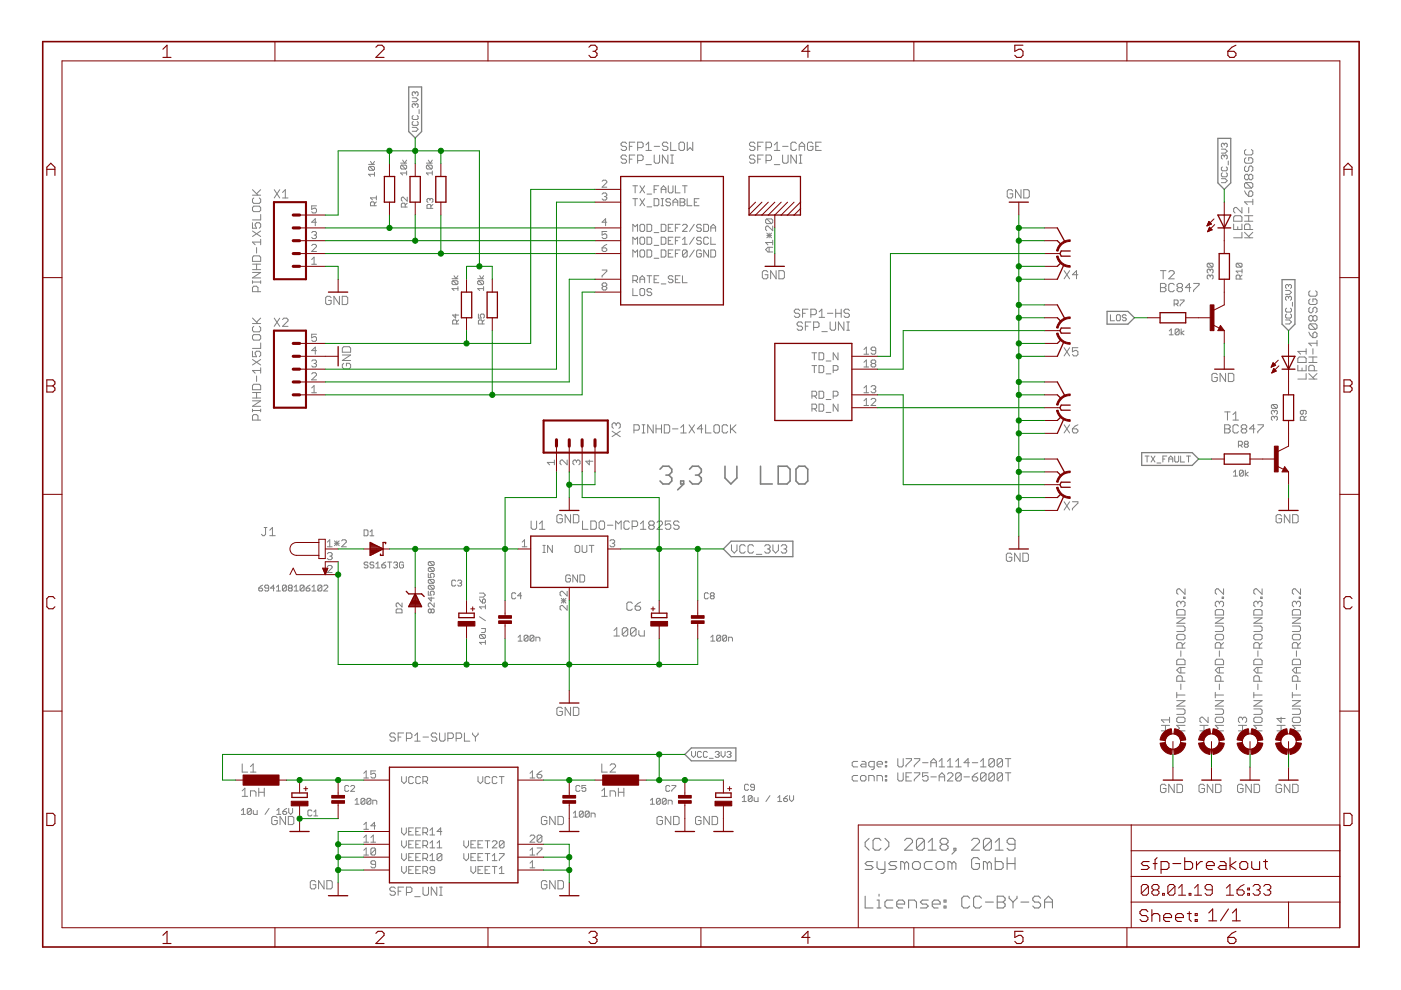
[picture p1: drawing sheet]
<svg xmlns="http://www.w3.org/2000/svg" width="297mm" height="210mm" viewBox="0 0 297 210" stroke-linecap="round" stroke-linejoin="round" font-family="sans-serif">
<path d="M139.9 99.5l.6-.7h1.3l.6 .7v.6l-.6 .6M146.2 99.5l.6-.7h1.3l.6 .7v.6l-.6 .6M153.7 98.8v2.5l1.3 1.3 1.2-1.3v-2.5M161.2 98.8v3.8h2.5M165 98.8h1.9l.6 .7v2.5l-.6 .6h-1.9zM169.4 98.8h1.2l.7 .7v2.5l-.7 .6h-1.2l-.6-.6v-2.5zM141.2 100.7h.6M141.8 100.7l.6 .6v.7l-.6 .6h-1.3l-.6-.6M144.3 102h.6v.6h-.6zM144.9 102.6l-1.2 1.3M147.4 100.7h.7M148.1 100.7l.6 .6v.7l-.6 .6h-1.3l-.6-.6" fill="none" stroke="#808080" stroke-width=".34"/>
<g fill="none" stroke="#808080" stroke-width=".23">
<path d="M184.3 177.8l-.9 .8v.8l.9 .9M186.8 178.2l-.4-.4h-.9l-.4 .4v1.7l.4 .4h.9l.4-.4M187.6 177.8l.8 .8v.8l-.8 .9M191.8 178.2l.4-.4h.8l.5 .4v.4l-1.7 1.7h1.7M196 178.2l-.4-.4h-.9l-.4 .4v1.7M196 178.2v1.7l-.4 .4h-.9l-.4-.4M196 178.2l-1.7 1.7M196.8 178.6l.9-.8v2.5M199.7 179l-.4-.4v-.4l.4-.4h.9l.4 .4v.4l-.4 .4M199.7 179l-.4 .4v.5l.4 .4h.9l.4-.4v-.5l-.4-.4M199.7 179h.9M202.2 179.9h.5v.4h-.5z"/>
<path d="M206 178.2l.4-.4h.9l.4 .4v.4l-1.7 1.7h1.7M210.2 178.2l-.4-.4h-.9l-.4 .4v1.7M210.2 178.2v1.7l-.4 .4h-.9l-.4-.4M210.2 178.2l-1.7 1.7M211 178.6l.9-.8v2.5M215.2 179h-1.2l-.5-.4v-.4l.5-.4h.8l.4 .4v1.7l-.4 .4h-.8l-.5-.4M183.4 190v2.5h1.7M185.1 182.7h-1.2l-.5 .4 .5 .4h.8l.4 .4-.4 .4h-1.3M185.9 182.7v1.2l.5 .4h1.2M185.9 192.5h.9M185.9 190.8h.5v1.7M186.4 189.6v.4"/>
<path d="M187.6 182.7v2.1l-.4 .4h-.4M189.3 190.8h-1.3l-.4 .5v.8l.4 .4h1.3M190.1 182.7h-1.2l-.5 .4 .5 .4h.8l.4 .4-.4 .4h-1.3M190.1 191.7h1.7v-.4l-.4-.5h-.9l-.4 .5v.8l.4 .4h.9M191.8 183.1l-.4-.4h-.4v1.6M191.8 183.1v1.2M191.8 183.1l.4-.4 .4 .4v1.2M192.6 192.5v-1.7h1.3l.4 .5v1.2M193.9 182.7h.8l.4 .4v.8l-.4 .4h-.8l-.4-.4v-.8zM196.8 180.3h1.7M196.8 190.8h-1.2l-.5 .5 .5 .4h.8l.4 .4-.4 .4h-1.3M197.7 182.7h-1.3l-.4 .4v.8l.4 .4h1.3"/>
<path d="M197.7 191.7h1.6v-.4l-.4-.5h-.8l-.4 .5v.8l.4 .4h.8M198.5 183.1l.4-.4h.8l.5 .4v.8l-.5 .4h-.8l-.4-.4zM200.2 190.8h.4v.5h-.4zM200.2 192.1h.4v.4h-.4zM201.8 183.1l-.4-.4h-.4v1.6M201.8 183.1l.4-.4 .5 .4v1.2M201.8 183.1v1.2M202.7 180.3l-.9 .8M205.6 190.4l-.4-.4h-.9l-.4 .4v1.7l.4 .4h.9l.4-.4M207.7 182.3l-.4-.5h-.9l-.4 .5v1.6l.4 .4h.9l.4-.4v-.8h-.9M208.1 190.4l-.4-.4h-.9l-.4 .4v1.7l.4 .4h.9l.4-.4M208.9 191.3h1.7"/>
<path d="M209.3 183.1l-.4-.4h-.4v1.6M209.3 183.1l.5-.4 .4 .4v1.2M209.3 183.1v1.2M211 180.3h1.7M211 181.8v2.5h1.3l.4-.4v-.8l-.4-.4h-1.3M211.4 190h1.3l.4 .4v.4l-.4 .5 .4 .4v.4l-.4 .4h-1.3zM211.4 191.3h1.3M213.5 181.8v2.5M213.5 183.1h1.7M214 190v.4l.8 .9M214.8 191.3v1.2M215.2 181.8v2.5"/>
<path d="M215.6 190v.4l-.8 .9M216.5 191.3h1.6M220.6 190.4l-.4-.4h-.8l-.4 .4v.4l.4 .5h.8l.4 .4v.4l-.4 .4h-.8l-.4-.4M221.5 191.3h1.6M221.5 192.5v-1.7l.8-.8 .8 .8v1.7"/>
</g>
<g fill="none" stroke="#808080" stroke-width=".21">
<path d="M88 19.7l-.2-.2-.4 .2v.4l.2 .2M88 19.7l.2-.2 .4 .2v.4l-.2 .2M88 19.7v.2M78.1 34.9h1.3M78.4 35.3h.8l.2 .2v.4l-.2 .2M78.4 35.3l-.3 .2v.4l.3 .2h.8M78.4 35.3l.8 .8M78.5 34.2l.5 .7 .4-.7M79.4 37h-1.3l.4 .4M79.4 36.5v.9M84.9 34.6h1.3M85.2 35l-.3 .2v.4l.3 .2h.8"/>
<path d="M85.2 35h.8l.2 .2v.4l-.2 .2M85.2 35l.8 .8M85.4 34l.4 .6 .4-.6M86.2 36.3v.8M86.2 36.7h-1.3l.5 .4M87.4 27h.8l.4 .4-.4 .4h-.8M87.4 20.7h.8l.4 .4-.4 .5h-.8M87.6 25.7l-.2 .3v.4l.2 .2h.8l.2-.2v-.4l-.2-.3M87.6 24.5l-.2 .2v.4l.2 .2h.8l.2-.2v-.4l-.2-.2M88 22.2l-.2-.2-.4 .2v.4l.2 .2M88 22.2l.2-.2 .4 .2v.4l-.2 .2M88 22.2v.2"/>
<path d="M88.9 23.2v.9M90.4 34.6h1.3M90.6 35l-.2 .2v.4l.2 .2h.8M90.6 35h.8l.3 .2v.4l-.3 .2M90.6 35l.8 .8M90.8 34l.4 .6 .5-.6M91.7 36.7h-1.3l.4 .4M91.7 36.3v.8M127.7 38.4l.2-.2h.5l.3 .2v.3l-1 1h1M132.8 33.2l-.3-.3h-.5l-.3 .3v.3l.3 .2h.5l.3 .3v.3l-.3 .3h-.5l-.3-.3M132.8 30.4l-.3-.3h-.5l-.3 .3v.3l.3 .3h.5l.3 .3v.3l-.3 .3h-.5l-.3-.3M133.4 33.7h.6"/>
<path d="M133.4 31h.6M134.2 39.4h1M134.6 32.9h-1.2v1.7M134.6 30.1h-1.2v1.8M134.7 39.4v1.5M135.2 34h.9l.3-.3v-.5l-.3-.3h-.9v1.7M135.2 31.3h.9l.3-.3v-.6l-.3-.3h-.9v1.8M135.7 39.4l1 1.5M136.7 39.4l-1 1.5M136.9 34.9h1.2M136.9 31.9h1.2M136.9 30.7l.6-.6v1.8"/>
<path d="M138.7 32.9v1.4l.3 .3h.6l.2-.3v-1.4M138.7 31h1.1M139.7 39.4h-1v1.5M141.6 30.4l-.3-.3h-.6l-.3 .3v.3l.3 .3h.6l.3 .3v.3l-.3 .3h-.6l-.3-.3M141.6 32.9v1.7l-1.2-1.7v1.7M141.7 39.4v1.2l.2 .3h.5l.3-.3v-1.2M142.2 32.9h.6M142.2 34.6h.6M142.2 30.1v1.8h1.2M142.5 32.9v1.7M143.2 39.4v1.5h1M144.3 30.1h.5l.3 .3v1.2l-.3 .3h-.5l-.3-.3v-1.2z"/>
<path d="M144.7 39.4h1M145.2 39.4v1.5M145.7 30.1v1.8l.6-.6 .6 .6v-1.8M160.1 33.2l-.3-.3h-.6l-.3 .3v.3l.3 .2h.6l.3 .3v.3l-.3 .3h-.6l-.3-.3M160.1 30.4l-.3-.3h-.6l-.3 .3v.3l.3 .3h.6l.3 .3v.3l-.3 .3h-.6l-.3-.3M160.7 33.7h.5M160.7 31h.5M161.8 32.9h-1.1v1.7M161.8 30.1h-1.1v1.8M162.4 34h.9l.3-.3v-.5l-.3-.3h-.9v1.7M162.4 31.3h.9l.3-.3v-.6l-.3-.3h-.9v1.8M164.2 34.9h1.1"/>
<path d="M164.2 31.9h1.1M164.2 30.7l.6-.6v1.8M165.9 32.9v1.4l.3 .3h.6l.3-.3v-1.4M165.9 31h1.2M168.8 30.4l-.2-.3h-.6l-.3 .3v1.2l.3 .3h.6l.2-.3M168.8 32.9v1.7l-1.1-1.7v1.7M169.4 32.9h.6M169.4 34.6h.6M169.4 31h1.2M169.4 31.9v-1.2l.6-.6 .6 .6v1.2M169.7 32.9v1.7M172.4 30.4l-.3-.3h-.6l-.3 .3v1.2l.3 .3h.6l.3-.3v-.6h-.6"/>
<path d="M173 31h.5M174.1 30.1h-1.1v1.8h1.1M259 37.9h.8l.4 .4-.4 .4h-.8M259 31.6h.8l.4 .4-.4 .5h-.8M259.2 35.4l-.2 .2v.4l.2 .2h.8l.2-.2v-.4l-.2-.2M259.2 36.6l-.2 .3v.4l.2 .2h.8l.2-.2v-.4l-.2-.3M259.6 33.1l-.2-.2-.4 .2v.4l.2 .2M259.6 33.1l.2-.2 .4 .2v.4l-.2 .2M259.6 30.6l-.2-.2-.4 .2v.4l.2 .2M259.6 30.6l.2-.2 .4 .2v.4l-.2 .2M259.6 30.6v.2M259.6 33.1v.2"/>
<path d="M260.4 34.1v.9M264.2 31.7l-.3 .3v.6l.3 .3h1.1l.3-.3v-.6l-.3-.3M264.2 33.4l-.3 .3v.6l.3 .3h1.1l.3-.3v-.6l-.3-.3h-.5v.6M264.2 35.2l-.3 .3v.6l.3 .3h.3l.3-.3v-.6l.2-.3h.3l.3 .3v.6l-.3 .3M264.2 38.7l-.3 .3v.6l.3 .3h1.1M264.2 38.7h1.1l.3 .3v.6l-.3 .3M264.2 38.7l1.1 1.2M264.8 37.3l-.3-.3h-.3l-.3 .3v.5l.3 .3h.3l.3-.3M264.8 37.3l.2-.3h.3l.3 .3v.5l-.3 .3h-.3l-.2-.3M264.8 37.3v.5M53.5 47.2v1.2h.9l-.3-.6v-.3l.3-.3h.6l.3 .3v.6l-.3 .3M53.5 59.5v.6"/>
<path d="M53.5 59.8h1.8M53.5 57.8h1.8l-1.8 1.1h1.8M53.5 57.2h1.8M53.5 56h1.8M53.5 49l1.8 1.1M53.5 41.4h1.8M53.5 40.2l1.2 1.2M53.8 42l-.3 .2v.6l.3 .3h1.2l.3-.3v-.6l-.3-.2M53.8 43.7h1.2l.3 .3v.6l-.3 .3h-1.2l-.3-.3v-.6zM53.8 54.3h1.2l.3 .2v.9h-1.8v-.9zM54.4 52.5v1.2M54.4 56v1.2"/>
<path d="M55.3 45.5v1.1h-1.8M55.3 50.7v1.2M55.3 59.5v.6M55.3 51.3h-1.8l.6 .6M55.3 49l-1.8 1.1M55.3 40.2l-.9 .9M58.1 40.2l1.2 1.8M59.3 40.2l-1.2 1.8M59.9 42h1.2M59.9 40.8l.6-.6v1.8M66.1 55l.5-.5v1.5M66.1 56h1"/>
<path d="M66.1 52.1l.2-.3h.5l.3 .3v.2l-1 1h1M66.1 49.3l.2-.2h.5l.3 .2v.3l-.3 .2M66.6 49.8h.2M66.8 49.8l.3 .3v.2l-.3 .3h-.5l-.2-.3M67.1 47.1h-1l.7-.7v1.5M67.1 43.6h-1v.8l.5-.3h.2l.3 .3v.5l-.3 .2h-.5l-.2-.2M79.4 43.6v-.6l-.2-.2h-.4l-.3 .2v.6h1.3M79.8 42.8l-.4 .4M79.8 42h-1.3l.5 .4M79.8 41.6v.8M85.9 43.9v-.6l-.2-.2h-.4l-.2 .2v.6h1.2M86.3 41.8v.9l-.8-.9-.4 .2v.4l.2 .3"/>
<path d="M86.3 43.1l-.4 .4M91.2 42.3l.2-.2 .4 .2v.4l-.2 .2M91.2 42.3v.2M91.2 42.3l-.2-.2-.5 .2v.4l.2 .2M91.4 44.2v-.7l-.2-.2h-.5l-.2 .2v.7h1.3M91.8 43.3l-.4 .5M95.8 59.1h1.3M96.1 59.5h.8l.2 .2v.4l-.2 .2M96.1 59.5l-.3 .2v.4l.3 .2h.8M96.1 59.5l.8 .8M96.3 58.5l.4 .6 .4-.6M101.3 59.1h1.2"/>
<path d="M101.5 59.5l.8 .8M101.5 59.5l-.2 .2v.4l.2 .2h.8M101.5 59.5h.8l.2 .2v.4l-.2 .2M101.7 58.5l.4 .6 .4-.6M127.7 41.2l.2-.3h.5l.3 .3v.2l-.3 .3M127.7 52.6h.7l.3 .2v.3l-.3 .2h-.5l-.2-.2zM127.7 57.3h1v.2l-1 1v.3M128.1 41.7h.3M128.4 41.7l.3 .2v.3l-.3 .2h-.5l-.2-.2M128.7 49.1h-1v.7l.4-.2h.3l.3 .2v.5l-.3 .3h-.5l-.2-.3M128.7 51.8l-1 .8M128.7 47.1h-1l.7-.7v1.5"/>
<path d="M134.2 49.1v-1.5l.5 .5 .5-.5v1.5M134.2 51.8v-1.5l.5 .5 .5-.5v1.5M134.2 54.5v-1.5l.5 .5 .5-.5v1.5M134.2 59.5h.7l.3-.3v-.5l-.3-.2h-.7v1.4M134.2 42.1h1M134.7 59.5l.5 .4M134.7 42.1v1.5M135.7 59.9v-1l.5-.4 .5 .4v1M135.7 59.2h1M135.7 42.1l1 1.5M135.9 47.6h.5l.3 .2v1l-.3 .3h-.5l-.2-.3v-1zM135.9 50.3h.5l.3 .2v1l-.3 .3h-.5l-.2-.3v-1z"/>
<path d="M135.9 53h.5l.3 .3v1l-.3 .2h-.5l-.2-.2v-1zM136.7 42.1l-1 1.5M137.2 41.1h1M137.2 47.6h.7l.3 .2v1l-.3 .3h-.7zM137.2 50.3h.7l.3 .2v1l-.3 .3h-.7zM137.2 53h.7l.3 .3v1l-.3 .2h-.7zM137.2 58.5h1M137.2 43.9h1M137.7 58.5v1.4M138.7 42.1h.7l.3 .3v1l-.3 .2h-.7zM138.7 54.8h1M138.7 52h1"/>
<path d="M138.7 49.3h1M138.7 59.2h.5M138.7 40.2h.5M139.7 58.5h-1v1.4h1M140.2 40.9v-1l.5-.5 .5 .5v1M140.2 53h.7l.3 .3v1l-.3 .2h-.7zM140.2 47.6h.7l.3 .2v1l-.3 .3h-.7zM140.2 50.3h.7l.3 .2v1l-.3 .3h-.7zM140.2 42.1h.5M140.2 43.6h.5M140.2 40.2h1M140.4 42.1v1.5"/>
<path d="M141.7 53.8h.5M141.7 51h.5M141.7 48.3h.5M142.2 42.4l-.3-.3h-.5l-.2 .3v.2l.2 .3h.5l.3 .2-.3 .5h-.5l-.2-.2M142.7 47.6h-1v1.5h1M142.7 50.3h-1v1.5h1M142.7 53h-1v1.5h1M142.7 58.7l-.3-.2h-.5l-.2 .2v.2l.2 .3h.5l.3 .3v.2l-.3 .2h-.5l-.2-.2M142.7 43.6v-1l.5-.5 .5 .5v1M142.7 42.9h1M143.2 53.8h.5M143.2 51h.5"/>
<path d="M143.2 48.3h.5M143.2 59.2h.5M144.2 42.1h.7l.3 .3v.2l-.3 .3 .3 .2v.3l-.3 .2h-.7zM144.2 53h-1v1.5M144.2 47.6h-1v1.5M144.2 50.3h-1v1.5M144.2 58.5h-1v1.4h1M144.2 42.9h.7M144.7 47.8l.2-.2h.5l.3 .2v.3l-1 1h1M144.7 58.5v1.4h1M144.7 51.8h1M144.7 50.8l.5-.5v1.5"/>
<path d="M145.7 53.3l-.3-.3h-.5l-.2 .3v1M145.7 53.3v1l-.3 .2h-.5l-.2-.2M145.7 42.1v1.5h1M145.7 53.3l-1 1M147.2 53l-1 1.5M147.2 50.3l-1 1.5M147.2 47.6l-1 1.5M147.2 42.9h.5M148.2 42.1h-1v1.5h1M148.7 47.8l-.2-.2h-.5l-.3 .2v.3l.3 .2h.5l.2 .3-.2 .5h-.5l-.3-.3M148.7 53.3l-.2-.3h-.5l-.3 .3v1l.3 .2h.5l.2-.2v-.5h-.5M148.7 50.5l-.2-.2h-.5l-.3 .2v.3l.3 .2h.5l.2 .3-.2 .5h-.5l-.3-.3"/>
<path d="M149.2 47.6h.8l.2 .2v1l-.2 .3h-.8zM150.2 50.5l-.2-.2h-.5l-.3 .2v1l.3 .3h.5l.2-.3M150.2 53v1.5l-1-1.5v1.5M150.7 49.1v-1l.5-.5 .5 .5v1M150.7 53h.8l.2 .3v1l-.2 .2h-.8zM150.7 50.3v1.5h1M150.7 48.3h1M162.6 46.4l1 1M162.6 46.4h1l.2 .3v.5l-.2 .2M162.6 49.4l1 1M162.6 49.9h1M162.6 46.4l-.3 .3v.5l.3 .2h1"/>
<path d="M162.8 57.7l-.3-.3h-.6l-.3 .3v1.1l.3 .3h.6l.3-.3v-.5h-.6M163.1 49.4v1M163.1 52.4v1M163.6 49.4l-1 1M163.8 52.4h-1l-.5 .5 .5 .5h1M163.8 51.4h-1.5l.5 .5M163.8 47.9v1l-1-1h-.2l-.3 .3v.5l.3 .2M163.8 50.9v1M164.5 57.4v1.7l-1.1-1.7v1.7M165.1 57.4h.9l.3 .3v1.1l-.3 .3h-.9zM214.7 40.5l-.3-.3h-.6l-.2 .3v1.2l.2 .3h.6l.3-.3v-.6h-.6M216.5 40.2v1.8l-1.2-1.8v1.8"/>
<path d="M217.1 40.2h.8l.3 .3v1.2l-.3 .3h-.8zM225.6 57.4l1.2 1.7M226.8 57.4l-1.2 1.7M228.5 58.3h-1.1l.8-.9v1.7M246 57.4h1.2M246.6 57.4v1.7M247.8 57.7l.3-.3h.6l.3 .3v.3l-1.2 1.1h1.2M256.2 55.8l-.3 .2v.4l.3 .2h.8M256.2 55.8h.8l.2 .2v.4l-.2 .2M256.2 55.8l.8 .8M256.6 57.3l-.2-.2-.5 .2v.4l.3 .2M256.6 58.5l-.2-.2-.5 .2v.4l.3 .3"/>
<path d="M256.6 58.5l.2-.2 .4 .2v.4l-.2 .3M256.6 57.3v.2M256.6 58.5v.2M256.6 57.3l.2-.2 .4 .2v.4l-.2 .2M261.6 46l.3-.3h1.1l.3 .3v.9h-1.7zM261.6 47.5v1.2h1.7v-1.2M262.3 55.8l-.2 .2v.4l.2 .2h.8M262.3 55.8h.8l.2 .2v.4l-.2 .2M262.3 55.8l.8 .8M262.4 48.1v.6M262.9 59.2v-.7l-.2-.2h-.4l-.2 .2v.7h1.2M263.3 49.3v1.1h-1.7"/>
<path d="M263.3 44v1.1l-1.2-1.1h-.2l-.3 .3v.6l.3 .2M263.3 58.3l-.4 .4M263.3 57.5h-1.2l.4 .4M263.3 57.1v.8M263.9 50.4h1.7M263.9 49.3l1.1 1.1M263.9 46.9h1.7M263.9 45.7h1.7M263.9 40.5l.3 .6 .6 .5M264.8 44v1.1M264.8 45.7v1.2M265 48.7v-.9l-.2-.3h-.6l-.3 .3v.9h1.7"/>
<path d="M265 40.5h.3l.3 .3v.5l-.3 .3h-.5v-.8zM265.6 49.3l-.8 .8M265.6 42.8h-1.7l.6 .6M265.6 42.2v1.2M53.5 74.5v1.1h.9l-.3-.6v-.3l.3-.2h.6l.3 .2v.6l-.3 .3M53.5 76.2l1.8 1.2M53.5 68.6h1.8M53.5 67.4l1.2 1.2M53.8 69.2l-.3 .3v.6l.3 .3h1.2l.3-.3v-.6l-.3-.3M53.8 71h1.2l.3 .2v.6l-.3 .3h-1.2l-.3-.3v-.6zM54.4 79.7v1.2M54.7 61.8v-.8l-.3-.3h-.6l-.3 .3v.8h1.8"/>
<path d="M55.3 78.5h-1.8l.6 .6M55.3 72.7v1.2h-1.8M55.3 78v1.1M55.3 76.2l-1.8 1.2M55.3 67.4l-.9 .9M58.1 67.5l1.2 1.7M59.3 67.5l-1.2 1.7M59.9 67.8l.3-.3h.6l.3 .3v.2l-1.2 1.2h1.2M66.1 79.3l.2-.3h.5l.3 .3v.2l-1 1h1M66.1 76.6l.2-.3h.5l.3 .3v.2l-.3 .3M66.6 77.1h.2M66.8 77.1l.3 .2v.3l-.3 .2h-.5l-.2-.2"/>
<path d="M67.1 74.3h-1l.7-.7v1.5M67.1 70.9h-1v.7l.5-.2h.2l.3 .2v.5l-.3 .3h-.5l-.2-.3M70.2 63.1l-.3-.3h-.6l-.3 .3v1.2l.3 .3h.6l.3-.3v-.6h-.6M72 62.8v1.8l-1.2-1.8v1.8M72.6 62.8h.8l.3 .3v1.2l-.3 .3h-.8zM72.6 75.3h1.7l-1.7 1.1h1.7M72.9 73.5h1.1l.3 .3v.9h-1.7v-.9zM72.9 77l-.3 .3v.6l.3 .3h1.1l.3-.3v-.6l-.3-.3h-.6v.6M96.6 66.6v.8l-.6-.6h1.2M96.8 68.7v-.6l-.2-.3h-.4l-.2 .3v.6h1.2M97.1 61.2h-1.3l.5 .4M97.1 60.8v.8"/>
<path d="M97.2 67.8l-.4 .5M101.4 66.6v.8h.6l-.2-.4 .2-.4h.5l.2 .2v.4l-.2 .2M102.3 68.7v-.6l-.3-.3h-.4l-.2 .3v.6h1.3M102.5 61.2h-1.2l.4 .4M102.5 60.8v.8M102.7 67.8l-.4 .5M127.9 60.7l-.2-.2v-.3l.2-.2h.5l.3 .2v.3l-.3 .2M127.9 60.7l-.2 .3v.2l.2 .3h.5l.3-.3v-.2l-.3-.3M127.9 60.7h.5M134.2 61.2v1.5h1M135.9 61.2h.5l.3 .2v1l-.3 .3h-.5l-.2-.3v-1zM138.2 61.4l-.3-.2h-.5l-.2 .2v.3l.2 .2h.5l.3 .3v.2l-.3 .3h-.5l-.2-.3"/>
<path d="M140.2 60.2h1M169.6 65.8l-.3-.2h-.6l-.3 .2v.3l.3 .3h.6l.3 .3v.3l-.3 .3h-.6l-.3-.3M170.2 68.6l-.3-.3h-.6l-.3 .3v.3l.3 .3h.6l.3 .2v.3l-.3 .3h-.6l-.3-.3M170.2 66.4h.5M170.8 69.2h.5M171.3 65.6h-1.1v1.7M171.9 68.3h-1.1v1.7M171.9 66.7h.9l.3-.3v-.6l-.3-.2h-.9v1.7M172.1 74.8h1M172.1 77.5h1M172.5 69.4h.9l.3-.2v-.6l-.3-.3h-.9v1.7M172.7 74.8v1.5"/>
<path d="M172.7 77.5v1.5M173.7 74.8h.7l.2 .2v1.1l-.2 .2h-.7zM173.7 77.5h.7l.2 .3v1l-.2 .2h-.7zM173.7 67.3h1.1M173.7 66.1l.5-.5v1.7M174.2 70.3h1.2M175.2 76.5h1M175.2 79.3h1M175.4 66.4h1.2M176 68.3v1.4l.3 .3h.6l.3-.3v-1.4M176.7 78.5h.7l.3-.2v-.5l-.3-.3h-.7v1.5M177.2 66.4h1.2"/>
<path d="M177.2 65.6v1.7M177.7 74.8v1.5l-1-1.5v1.5M178.4 65.6v1.7M178.9 68.3v1.7l-1.1-1.7v1.7M179.5 68.3h.6M179.5 70h.6M179.8 68.3v1.7M180.1 65.8l-.3-.2h-.6l-.3 .2v.3l.3 .3h.6l.3 .3v.3l-.3 .3h-.6l-.3-.3M183.2 74.1l.5-.5v1.5M183.2 76.8l.5-.5v1.5M183.2 75.1h1M183.2 77.8h1"/>
<path d="M184.9 77.1l-.2-.3v-.2l.2-.3h.5l.3 .3-.3 .5M184.9 77.1l-.2 .2v.3l.2 .2h.5l.3-.2-.3-.5M184.9 77.1h.5M185.7 74.3h-.8l-.2-.2v-.2l.2-.3h.5l.3 .3v.9l-.3 .3h-.5l-.2-.3M225.6 73.7l1.2 1.8M226.8 73.7l-1.2 1.8M228.5 73.7h-1.1v.9l.8-.3 .3 .3v.6l-.3 .3h-.5l-.3-.3M235.4 66.7v1.3h.9M236.9 66.7h.4l.2 .3v.8l-.2 .2h-.4l-.2-.2v-.8zM238.8 67l-.2-.3h-.4l-.2 .3 .2 .4h.4l.2 .2-.2 .4h-.4l-.2-.2M246 60.1h.9l.3 .3v.3l-.3 .3 .3 .3v.3l-.3 .2h-.9zM246 61h.9"/>
<path d="M247.9 71h.9M247.9 70.2l.4-.5v1.3M248.9 64.5h.7l.2-.3v-.4l-.2-.2h-.7v1.3M249 60.4l-.3-.3h-.6l-.3 .3v1.2l.3 .2h.6l.3-.2M249.4 64.5l.4 .4M249.9 61l-.3-.3v-.3l.3-.3h.5l.3 .3v.3l-.3 .3M249.9 61l-.3 .3v.3l.3 .2h.5l.3-.2v-.3l-.3-.3M249.9 61h.5M250 70v.8l-.2 .2h-.4l-.2-.2M250 70l-.2-.3h-.4l-.2 .3v.8M250 70l-.8 .8M250.2 63.6h.8v.2l-.8 .9v.2"/>
<path d="M250.4 69.7v1.3M251 70.2l-.6 .4 .6 .4M252.5 61h-1.2l.9-.9v1.7M253.1 60.1h1.1v.3l-1.1 1.2v.2M258.1 79.5l-.3-.3h-.6l-.3 .3v1.1l.3 .3h.6l.3-.3v-.6h-.6M259.8 79.2v1.7l-1.1-1.7v1.7M260.4 79.2h.9l.3 .3v1.1l-.3 .3h-.9zM272.6 67.8h.8l.4 .5-.4 .4h-.8M272.6 61.6h.8l.4 .4-.4 .4h-.8M272.8 66.6l-.2 .2v.4l.2 .2h.8l.2-.2v-.4l-.2-.2M272.8 65.3l-.2 .3v.4l.2 .2h.8l.2-.2v-.4l-.2-.3M273.2 63l-.2-.2-.4 .2v.5l.2 .2"/>
<path d="M273.2 63l.2-.2 .4 .2v.5l-.2 .2M273.2 60.5l-.2-.2-.4 .2v.5l.2 .2M273.2 60.5l.2-.2 .4 .2v.5l-.2 .2M273.2 60.5v.2M273.2 63v.2M274 64.1v.8M275.2 77.4v1.2h1.7v-1.2M275.5 75.7h1.1l.3 .3v.9h-1.7v-.9zM276.1 78v.6M276.9 79.2v1.2h-1.7M276.9 73.9v1.2M276.9 74.5h-1.7l.6 .6"/>
<path d="M277.5 79.2l1.2 1.2M277.5 76.9h1.7M277.5 75.7h1.7M277.5 70.4l.3 .6 .6 .6M277.8 61.7l-.3 .2v.6l.3 .3h1.1l.3-.3v-.6l-.3-.2M277.8 63.4l-.3 .3v.6l.3 .3h1.1l.3-.3v-.6l-.3-.3h-.5v.6M277.8 65.2l-.3 .2v.6l.3 .3h.3l.3-.3v-.6l.3-.2h.2l.3 .2v.6l-.3 .3M277.8 68.7l-.3 .3v.5l.3 .3h1.1M277.8 68.7h1.1l.3 .3v.5l-.3 .3M277.8 68.7l1.1 1.1M278.4 67.2l-.3-.3h-.3l-.3 .3v.6l.3 .3h.3l.3-.3M278.4 67.2v.6"/>
<path d="M278.4 73.9v1.2M278.4 75.7v1.2M278.4 67.2l.3-.3h.2l.3 .3v.6l-.3 .3h-.2l-.3-.3M278.7 78.6v-.9l-.3-.3h-.6l-.3 .3v.9h1.7M278.7 70.4h.2l.3 .3v.6l-.3 .3h-.5v-.9zM279.2 79.2l-.8 .9M279.2 72.8h-1.7l.6 .5M279.2 72.2v1.1M53.5 86.7v.6M53.5 87h1.8M53.5 85h1.8l-1.8 1.1h1.8M53.5 84.4h1.8"/>
<path d="M53.5 83.2h1.8M53.8 81.5h1.2l.3 .3v.8h-1.8v-.8zM54.4 83.2v1.2M54.7 89.1v-.9l-.3-.3h-.6l-.3 .3v.9h1.8M55.3 86.7v.6M66.1 82.3l.5-.5v1.5M66.1 83.3h1M117.5 98h-1.5l.5 .6M117.5 97.5v1.1M120.2 97.5v1.1l-.9-1.1h-.3l-.3 .3v.5l.3 .3M122.2 97.8l.3-.3h.2l.3 .3v.5l-.3 .3M122.2 97.8l-.2-.3h-.3l-.2 .3v.5l.2 .3"/>
<path d="M122.2 97.8v.2M124.9 97.5v1.1l-.7-.8h1.5M129.8 91.4l1.7 1.2M130.6 90l-.3-.3h-.3l-.2 .3v.5l.2 .3M130.6 90l.3-.3h.3l.3 .3v.5l-.3 .3M130.6 90v.3M131.5 91.4l-1.7 1.2M134.4 91.2h.9l.3-.3v-.6l-.3-.2h-.9v1.7M136.1 90.1h.6M136.1 91.8h.6M136.4 90.1v1.7M138.5 90.1v1.7l-1.2-1.7v1.7"/>
<path d="M139.1 90.1v1.7M139.1 90.9h1.2M140.3 90.1v1.7M140.8 90.1h.9l.3 .2v1.2l-.3 .3h-.9zM142.6 90.9h1.1M144.3 91.8h1.2M144.3 90.6l.6-.5v1.7M146.1 90.1l1.2 1.7M147.3 90.1l-1.2 1.7M149 90.9h-1.2l.9-.8v1.7M149.6 90.1v1.7h1.2M151.4 90.3l.3-.2h.5l.3 .2v1.2l-.3 .3h-.5l-.3-.3z"/>
<path d="M154.3 90.3l-.3-.2h-.6l-.3 .2v1.2l.3 .3h.6l.3-.3M154.9 90.1v1.7M155.2 90.9l.8 .9M156 90.1l-1.1 1.1M172.1 84h.8l.2-.3v-.5l-.2-.2h-.8v1.5M172.1 86.7h.8l.2-.3v-.5l-.2-.2h-.8v1.5M172.7 86.7l.4 .5M172.7 84l.4 .5M173.7 83h.7l.2 .2v1l-.2 .3h-.7zM173.7 85.7h.7l.2 .2v1l-.2 .3h-.7zM175.2 87.4h1M175.2 84.7h1"/>
<path d="M176.7 84h.7l.3-.3v-.5l-.3-.2h-.7v1.5M177.7 85.7v1.5l-1-1.5v1.5M183.2 85l.5-.5v1.5M183.2 82.3l.5-.5v1.5M183.2 86h1M183.2 83.3h1M184.7 84.7l.2-.2h.5l.3 .2v.3l-1 1h1M184.7 82l.2-.2h.5l.3 .2-.3 .5M185.2 82.5h.2M185.4 82.5l.3 .3-.3 .5h-.5l-.2-.3M225.6 90.1l1.2 1.7M226.8 90.1l-1.2 1.7"/>
<path d="M227.4 90.9h.8l.3 .3v.3l-.3 .3h-.5l-.3-.3zM228.5 90.1l-.6 .2-.5 .6M242.8 96.7h.8M243.2 96.7v1.3M244.1 96.7l.8 1.3M244.9 96.7l-.8 1.3M245.3 98.2h.8M246.5 97.3h.5M247.4 96.7h-.9v1.3M247.8 98v-.9l.4-.4 .4 .4v.9M247.8 97.3h.8M249.1 96.7v1l.2 .3h.4l.2-.3v-1"/>
<path d="M250.3 96.7v1.3h.8M251.6 96.7h.8M252 96.7v1.3M259.7 90.1h.8l.3 .2v.3l-.3 .3 .3 .3v.3l-.3 .3h-.8zM259.7 90.9h.8M259.7 87.3h1.1M260.2 87.3v1.8M261.4 89.1h1.2M261.4 87.9l.6-.6v1.8M262.6 90.3l-.3-.2h-.6l-.3 .2v1.2l.3 .3h.6l.3-.3M262.6 94.4h.6l.2-.2v-.4l-.2-.2h-.6v1.2M263 94.4l.4 .4"/>
<path d="M263.5 90.9l-.3-.3v-.3l.3-.2h.5l.3 .2v.3l-.3 .3M263.5 90.9l-.3 .3v.3l.3 .3h.5l.3-.3v-.3l-.3-.3M263.5 90.9h.5M263.6 99.9v.8l-.2 .2h-.4l-.2-.2M263.6 99.9l-.2-.2h-.4l-.2 .2v.8M263.6 99.9l-.8 .8M264 94.2l-.2 .2 .2 .4h.5l.1-.2-.1-.4M264 99.7v1.2M264 94.2l-.2-.2 .2-.4h.5l.1 .2-.1 .4M264 94.2h.5M266.1 90.9h-1.2l.9-.8v1.7M266.7 90.1h1.1v.2l-1.1 1.2v.3"/>
<path d="M269.8 85.8l-.2 .2v.4l.2 .2h.8M269.8 85.8h.8l.2 .2v.4l-.2 .2M269.8 85.8l.8 .8M270.2 87.2l-.2-.2-.4 .2v.4l.2 .2M270.2 87.2l.2-.2 .4 .2v.4l-.2 .2M270.2 88.5l-.2-.2-.4 .2v.4l.2 .2M270.2 88.5l.2-.2 .4 .2v.4l-.2 .2M270.2 87.2v.2M270.2 88.5v.2M276.3 87v.6l-.2 .2-.4-.2v-.4l.2-.2h.8l.2 .2v.4l-.2 .2M276.5 89.1v-.6l-.2-.2h-.4l-.2 .2v.6h1.2M276.9 88.3l-.4 .4"/>
<path d="M277.5 80.4h1.7M56 111.8h.6M56.3 111.8v1.5l-.3 .3h-.3l-.3-.3M57.2 113.6h1.2M57.2 112.4l.6-.6v1.8M69.4 117.4l.3-.2h.5l.2 .2v.3l-.2 .2M69.4 114.9l.5-.5v1.5M69.4 115.9h1M69.9 117.9h.3M70.2 117.9l.2 .3v.2l-.2 .3h-.5l-.3-.3M70.9 114.7l1 1M70.9 115.2h1"/>
<path d="M71.4 114.7v1M71.9 114.7l-1 1M72.4 114.7l.3-.3h.5l.2 .3v.2l-1 1h1M77.2 112.4h.6l.2 .2v.8l-.2 .2h-.6zM78 119.4l-.2-.2h-.4l-.2 .4 .2 .2h.4l.2 .4-.2 .2h-.4l-.2-.2M78.4 113.6h.9M78.4 112.8l.5-.4v1.2M79.3 119.4l-.2-.2h-.4l-.3 .2 .3 .4h.4l.2 .2-.2 .4h-.4l-.3-.2M79.7 119.6l.4-.4v1.2M80.9 119.8h.7l.2 .4-.2 .2h-.4l-.3-.2zM81.8 119.2l-.9 .6M82.2 119.2h.8"/>
<path d="M82.6 119.2v1.2M83.5 119.4l.2-.2h.4l.2 .2-.2 .4M83.9 119.8h.2M84.1 119.8l.2 .2-.2 .4h-.4l-.2-.2M85.6 119.4l-.3-.2h-.4l-.2 .2v.8l.2 .2h.4l.3-.2v-.4h-.5M91 119.1l-.2 .2v.4l.2 .2h.8M91 119.1h.8l.3 .2v.4l-.3 .2M91 119.1l.8 .8M110.7 115.9h1M110.7 114.9l.5-.5v1.5M112.6 110.5v1.4l.3 .3h.6l.3-.3v-1.4M114.4 112.2h1.1"/>
<path d="M114.4 111.1l.6-.6v1.7M115.1 117.1h.5M115.1 115.6h.5M115.4 115.6v1.5M117.1 115.6v1.5l-1-1.5v1.5M119.2 109.4l-.3-.3h-.6l-.2 .3v1.2l.2 .2h.6l.3-.2v-.6h-.6M121 109.1v1.7l-1.2-1.7v1.7M121.6 109.1h.8l.3 .3v1.2l-.3 .2h-.8zM121.9 115.9l.3-.3h.5l.2 .3v1l-.2 .2h-.5l-.3-.2zM123.4 115.6v1.3l.3 .2h.5l.2-.2v-1.3M123.5 110.5v1.7h1.2M124.9 115.6h1"/>
<path d="M125.3 110.5h.8l.3 .3v1.1l-.3 .3h-.8zM125.4 115.6v1.5M127 110.8l.3-.3h.6l.3 .3v1.1l-.3 .3h-.6l-.3-.3zM128.8 111.4h1.1M129.3 114.7l.3-.3h.5l.2 .3v.2l-.2 .3M129.8 115.2h.3M130.1 115.2l.2 .2v.3l-.2 .2h-.5l-.3-.2M130.5 112.2v-1.7l.6 .6 .6-.6v1.7M133.4 110.8l-.2-.3h-.6l-.3 .3v1.1l.3 .3h.6l.2-.3M134 111.6h.9l.3-.2v-.6l-.3-.3h-.9v1.7M135.8 111.1l.6-.6v1.7M135.8 112.2h1.1"/>
<path d="M137.8 111.4l-.3-.3v-.3l.3-.3h.6l.3 .3v.3l-.3 .3M137.8 111.4l-.3 .2v.3l.3 .3h.6l.3-.3v-.3l-.3-.2M137.8 111.4h.6M139.3 110.8l.3-.3h.6l.3 .3v.3l-1.2 1.1h1.2M142.2 110.5h-1.1v.9l.5-.3h.3l.3 .3v.5l-.3 .3h-.5l-.3-.3M144 110.8l-.3-.3h-.6l-.3 .3v.3l.3 .3h.6l.3 .2v.3l-.3 .3h-.6l-.3-.3M155.1 115.5v1.2l.6 .6 .6-.6v-1.2M158 115.8l-.3-.3h-.6l-.3 .3v1.2l.3 .3h.6l.3-.3M159.8 115.8l-.3-.3h-.6l-.3 .3v1.2l.3 .3h.6l.3-.3M160.4 117.5h1.1M162.1 115.8l.3-.3h.6l.3 .3v.3l-.3 .3M162.7 116.4h.3"/>
<path d="M163 116.4l.3 .3v.3l-.3 .3h-.6l-.3-.3M163.9 115.5v1.2l.5 .6 .6-.6v-1.2M165.6 115.8l.3-.3h.6l.3 .3v.3l-.3 .3M166.2 116.4h.3M166.5 116.4l.3 .3v.3l-.3 .3h-.6l-.3-.3M214.5 117.6l-.3-.3h-.5l-.3 .3v1.1l.3 .3h.5l.3-.3v-.5h-.5M216.3 117.3v1.7l-1.2-1.7v1.7M216.9 117.3h.8l.3 .3v1.1l-.3 .3h-.8zM225.6 106.4l1.2 1.7M226.8 106.4l-1.2 1.7M227.4 106.4h1.1v.3l-1.1 1.1v.3M261.5 100.1l.4-.4v1.2"/>
<path d="M261.5 100.9h.9M264.6 100.1l-.6 .4 .6 .4M271.7 109.4l-.3-.3h-.6l-.2 .3v1.2l.2 .2h.6l.3-.2v-.6h-.6M273.5 109.1v1.7l-1.2-1.7v1.7M274.1 109.1h.8l.3 .3v1.2l-.3 .2h-.8zM54.9 124.7h.6l.2 .4-.2 .2h-.4l-.2-.2zM55.7 124.1l-.8 .6M57 124.7h-.7l-.2-.2 .2-.4h.4l.3 .2v.8l-.3 .2h-.4l-.2-.2M58.2 124.7h-.8l.6-.6v1.2M58.6 125.3h.9M58.6 124.5l.4-.4v1.2M60.7 124.3v.8l-.2 .2h-.4l-.2-.2"/>
<path d="M60.7 124.3l-.2-.2h-.4l-.2 .2v.8M60.7 124.3l-.8 .8M61.3 124.7l-.2-.2 .2-.4h.5l.2 .2-.2 .4M61.3 124.7l-.2 .2 .2 .4h.5l.2-.2-.2-.4M61.3 124.7h.5M62.4 125.3h.8M62.4 124.5l.4-.4v1.2M64.5 124.3v.8l-.2 .2h-.5l-.2-.2M64.5 124.3l-.2-.2h-.5l-.2 .2v.8M64.5 124.3l-.9 .8M64.9 124.7h.6l.2 .4-.2 .2h-.4l-.2-.2zM65.7 124.1l-.8 .6"/>
<path d="M66.1 125.3h.9M66.1 124.5l.5-.4v1.2M68.2 124.3v.8l-.2 .2h-.4l-.2-.2M68.2 124.3l-.2-.2h-.4l-.2 .2v.8M68.2 124.3l-.8 .8M68.6 124.3l.3-.2h.4l.2 .2v.2l-.9 .8h.9M69.4 120.1l.3-.2h.5l.2 .2v.3l-1 1h1M79.7 120.4h.8M84 129.3l.2-.2h.8l.2 .2v.6h-1.2zM85.2 127.8v.9l-.8-.9-.4 .3v.4l.2 .2M90.8 125.3v.9h.6l-.2-.6 .2-.3h.4l.3 .3v.4l-.3 .2M90.8 121.6v.8h.6l-.2-.4 .2-.4h.4l.3 .2v.4l-.3 .2"/>
<path d="M91 124.1l.8 .8M91 124.1h.8l.3 .2v.4l-.3 .2M91 122.9l.8 .8M91 120.3l-.2 .2v.5l.2 .2h.8M91 122.9l-.2 .1v.5l.2 .2h.8M91 124.1l-.2 .2v.4l.2 .2h.8M91 120.3h.8l.3 .2v.5l-.3 .2M91 122.9h.8l.3 .1v.5l-.3 .2M91 120.3l.8 .9M91.4 126.6v.8l-.6-.6h1.3M91.4 129.3v.4M91.4 129.3l-.2-.2-.4 .2v.4l.2 .2 .4-.2"/>
<path d="M91.4 129.3l.2-.2 .5 .2v.4l-.3 .2-.4-.2M92.1 127.8v.9l-.9-.9-.4 .3v.4l.2 .2M96.6 123.2l-.2-.2h-.4l-.2 .2v.8l.2 .2h.4l.2-.2M97 123.2l.2-.2h.5l.2 .2-.2 .4M97.5 123.6h.2M97.7 123.6l.2 .2-.2 .4h-.5l-.2-.2M101.7 125.8h.8l.4 .4-.4 .4h-.8M101.7 130.8l1.2 .8M101.7 127l.6 .8M101.9 134.5h.8l.2 .2v.4l-.2 .3M101.9 134.5l-.2 .2v.4l.2 .3h.8M101.9 134.5l.8 .9"/>
<path d="M102.1 133.3h.8v.6l-.2 .2h-.6M102.3 127.2l.2-.2 .4 .2v.4l-.2 .2h-.4zM102.9 136.2h-1.2l.4 .4M102.9 128.2v.9M102.9 135.8v.8M102.9 128.7h-1.2l.4 .4M109.3 125.9l-.2-.2h-.4l-.2 .2v.8l.2 .3h.4l.2-.3M109.9 135.1l.4-.4v1.2M109.9 135.9h.8M110.6 126.3h-.9l.7-.6v1.3M112 134.9l-.3-.2h-.4l-.2 .2v.8M112 134.9v.8l-.3 .2h-.4l-.2-.2"/>
<path d="M112 134.9l-.9 .8M113.2 134.9v.8l-.2 .2h-.4l-.2-.2M113.2 134.9l-.2-.2h-.4l-.2 .2v.8M113.2 134.9l-.8 .8M113.6 135.9v-.8h.7l.2 .2v.6M119 126.9l1 1M119 127.4h1M119.5 126.9v1M120 126.9l-1 1M120.2 125.4v1l-.9-1h-.3l-.3 .2v.5l.3 .3M120.2 128.4v1l-.9-1h-.3l-.3 .2v.5l.3 .3M120.9 122.2l-.2-.3h-.5l-.2 .3v.9l.2 .3h.5l.2-.3v-.5h-.4"/>
<path d="M122.4 121.9v1.5l-.9-1.5v1.5M123 121.9h.7l.3 .3v.9l-.3 .3h-.7zM130.2 133.7l.6-.6v1.8M130.2 134.9h1.1M133.1 133.4v1.2l-.3 .3h-.6l-.3-.3M133.1 133.4l-.3-.3h-.6l-.3 .3v1.2M133.1 133.4l-1.2 1.2M134.1 128l-.3-.3h-.6l-.3 .3v1.1l.3 .3h.6l.3-.3M134.7 128.5h.8l.3 .3v.3l-.3 .3h-.6l-.2-.3zM134.9 133.4l-1.2 1.2M134.9 133.4v1.2l-.3 .3h-.6l-.3-.3M134.9 133.4l-.3-.3h-.6l-.3 .3v1.2"/>
<path d="M135.4 133.7v.9l.3 .3h.9v-1.2M135.8 127.7l-.6 .3-.5 .5M150.2 125.9l-.2-.2h-.4l-.2 .2v.8l.2 .3h.4l.2-.3M150.7 135.9h.9M150.7 135.1l.4-.4v1.2M150.8 126.3l-.2-.2 .2-.4h.4l.2 .2-.2 .4M150.8 126.3l-.2 .2 .2 .5h.4l.2-.3-.2-.4M150.8 126.3h.4M152.8 134.9v.8l-.2 .2h-.4l-.2-.2M152.8 134.9l-.2-.2h-.4l-.2 .2v.8M152.8 134.9l-.8 .8M154.1 134.9v.8l-.3 .2h-.4l-.2-.2"/>
<path d="M154.1 134.9l-.3-.2h-.4l-.2 .2v.8M154.1 134.9l-.9 .8M154.5 135.9v-.8h.6l.2 .2v.6M249.5 129.5l.3-.3h1.2l.2 .3v.9h-1.7zM249.5 132.7h1.5l.2 .3v.6l-.2 .3h-1.5M249.5 131h1.7l-1.7 1.1h1.7M249.8 134.5h1.2l.2 .3v.6l-.2 .3h-1.2l-.3-.3v-.6zM249.8 139.8h1.2l.2 .3v.8h-1.7v-.8zM250.4 127.8l-.3-.3h-.3l-.3 .3v.6l.3 .3M250.4 127.8l.3-.3h.3l.2 .3v.6l-.2 .3M250.4 127.8v.3M250.4 138v1.2"/>
<path d="M250.7 137.4v-.9l-.3-.3h-.6l-.3 .3v.9h1.7M251 126.6h.2v.3h-.2zM251.2 124.8v1.2l-1.1-1.2h-.3l-.3 .3v.6l.3 .3M251.2 136.2l-.5 .6M257.7 134.8l.3-.3h1.1l.3 .3v.6l-.3 .3h-1.1l-.3-.3zM257.7 132.7h1.4l.3 .3v.6l-.3 .3h-1.4M257.7 131h1.7l-1.7 1.1h1.7M257.7 129.5l.3-.3h1.1l.3 .3v.9h-1.7zM258.5 127.8l-.2-.3h-.3l-.3 .3v.6l.3 .3M258.5 127.8l.3-.3h.3l.3 .3v.6l-.3 .3M258.5 127.8v.3M258.5 138v1.2"/>
<path d="M258.8 137.4v-.9l-.3-.3h-.5l-.3 .3v.9h1.7M259.1 126.6h.3v.3h-.3zM259.4 124.8v1.2l-1.1-1.2h-.3l-.3 .3v.6l.3 .3M259.4 136.2l-.6 .6M265.8 134.8l.3-.3h1.2l.3 .3v.6l-.3 .3h-1.2l-.3-.3zM265.8 132.7h1.5l.3 .3v.6l-.3 .3h-1.5M265.8 131h1.8l-1.8 1.1h1.8M265.8 129.5l.3-.3h1.2l.3 .3v.9h-1.8zM266.7 127.8l-.3-.3h-.3l-.3 .3v.6l.3 .3M266.7 127.8l.3-.3h.3l.3 .3v.6l-.3 .3M266.7 127.8v.3M266.7 138v1.2"/>
<path d="M267 137.4v-.9l-.3-.3h-.6l-.3 .3v.9h1.8M267.3 126.6h.3v.3h-.3zM267.6 124.8v1.2l-1.2-1.2h-.3l-.3 .3v.6l.3 .3M267.6 136.2l-.6 .6M274 129.5l.3-.3h1.2l.2 .3v.9h-1.7zM274 134.8l.3-.3h1.2l.2 .3v.6l-.2 .3h-1.2l-.3-.3zM274 132.7h1.5l.2 .3v.6l-.2 .3h-1.5M274 131h1.7l-1.7 1.1h1.7M274.9 127.8l-.3-.3h-.3l-.3 .3v.6l.3 .3M274.9 127.8l.3-.3h.3l.2 .3v.6l-.2 .3M274.9 127.8v.3M274.9 138v1.2"/>
<path d="M275.2 137.4v-.9l-.3-.3h-.6l-.3 .3v.9h1.7M275.5 126.6h.2v.3h-.2zM275.7 124.8v1.2l-1.1-1.2h-.3l-.3 .3v.6l.3 .3M275.7 136.2l-.5 .6M83.8 155.7l-.3-.3h-.5l-.3 .3v.3l.3 .3h.5l.3 .3v.3l-.3 .2h-.5l-.3-.2M84.4 156.3h.6M85.6 155.4h-1.2v1.7M86.2 156.6h.8l.3-.3v-.6l-.3-.3h-.8v1.7M87.9 157.1h1.2M87.9 156l.6-.6v1.7M89.7 156.3h1.1M92.6 155.7l-.3-.3h-.6l-.3 .3v.3l.3 .3h.6l.3 .3v.3l-.3 .2h-.6l-.3-.2"/>
<path d="M93.2 155.4v1.5l.3 .2h.6l.3-.2v-1.5M95 156.6h.8l.3-.3v-.6l-.3-.3h-.8v1.7M96.7 156.6h.9l.3-.3v-.6l-.3-.3h-.9v1.7M98.5 155.4v1.7h1.1M100.2 155.4v.3l.6 .6M100.8 156.3v.8M101.4 155.4v.3l-.6 .6M119.2 150.2l-.3-.2h-.6l-.2 .2v1.2l.2 .3h.6l.3-.3v-.6h-.6M121 150v1.7l-1.2-1.7v1.7M121.6 150h.8l.3 .2v1.2l-.3 .3h-.8zM146.6 159.3v.9l.4 .4 .5-.4v-.9M148.7 159.5l-.2-.2h-.4l-.2 .2v.9l.2 .2h.4l.2-.2"/>
<path d="M150 159.5l-.2-.2h-.5l-.2 .2v.9l.2 .2h.5l.2-.2M151.6 159.5l.2-.2h.5l.2 .2-.2 .5M152.1 160h.2M152.3 160l.2 .2-.2 .4h-.5l-.2-.2M152.9 159.3v.9l.4 .4 .4-.4v-.9M154.1 159.5l.2-.2h.5l.2 .2-.2 .5M154.6 160h.2M154.8 160l.2 .2-.2 .4h-.5l-.2-.2M246.2 155h1.8M246.2 153.8h1.8M247.1 153.8v1.2M248 152.6h-1.8l.6 .6"/>
<path d="M248 152.1v1.1M249.5 146.8v1.2M249.5 152.3l.3-.2h1.2l.2 .2v.6l-.2 .3h-1.2l-.3-.3zM249.5 150.3h1.5l.2 .3v.6l-.2 .3h-1.5M249.5 148.5h1.7l-1.7 1.2h1.7M249.5 147.4h1.7M250.4 141.5v1.2M250.4 145v1.2M250.7 144.4v-.8l-.3-.3h-.6l-.3 .3v.8h1.7M251.2 153.8h-1.7l.6 .6-.6 .6h1.7M251.2 141.5h-1.1l-.6 .6 .6 .6h1.1M254.4 155h1.7"/>
<path d="M254.4 153.8h1.7M255.3 153.8v1.2M256.1 152.1v1.1l-1.1-1.1h-.3l-.3 .2v.6l.3 .3M257.7 152.3l.3-.2h1.1l.3 .2v.6l-.3 .3h-1.1l-.3-.3zM257.7 150.3h1.4l.3 .3v.6l-.3 .3h-1.4M257.7 148.5h1.7l-1.7 1.2h1.7M257.7 147.4h1.7M257.7 140.1l.3-.3h1.1l.3 .3v.8h-1.7zM257.7 146.8v1.2M258.5 141.5v1.2M258.5 145v1.2M258.8 144.4v-.8l-.3-.3h-.5l-.3 .3v.8h1.7"/>
<path d="M259.4 153.8h-1.7l.6 .6-.6 .6h1.7M259.4 141.5h-1.1l-.6 .6 .6 .6h1.1M262.6 155h1.7M262.6 153.8h1.7M263.4 152.3l-.3-.2h-.3l-.2 .2v.6l.2 .3M263.4 152.3l.3-.2h.3l.3 .2v.6l-.3 .3M263.4 152.3v.3M263.4 153.8v1.2M265.8 152.3l.3-.2h1.2l.3 .2v.6l-.3 .3h-1.2l-.3-.3zM265.8 150.3h1.5l.3 .3v.6l-.3 .3h-1.5M265.8 148.5h1.8l-1.8 1.2h1.8M265.8 147.4h1.8"/>
<path d="M265.8 140.1l.3-.3h1.2l.3 .3v.8h-1.8zM265.8 146.8v1.2M266.7 141.5v1.2M266.7 145v1.2M267 144.4v-.8l-.3-.3h-.6l-.3 .3v.8h1.8M267.6 153.8h-1.8l.6 .6-.6 .6h1.8M267.6 141.5h-1.2l-.6 .6 .6 .6h1.2M270.7 155h1.8M270.7 153.8h1.8M271.6 152.1v1.1l-.9-.9h1.8M271.6 153.8v1.2M274 152.3l.3-.2h1.2l.2 .2v.6l-.2 .3h-1.2l-.3-.3z"/>
<path d="M274 150.3h1.5l.2 .3v.6l-.2 .3h-1.5M274 148.5h1.7l-1.7 1.2h1.7M274 147.4h1.7M274 140.1l.3-.3h1.2l.2 .3v.8h-1.7zM274 146.8v1.2M274.9 141.5v1.2M274.9 145v1.2M275.2 144.4v-.8l-.3-.3h-.6l-.3 .3v.8h1.7M275.7 153.8h-1.7l.6 .6-.6 .6h1.7M275.7 141.5h-1.1l-.6 .6 .6 .6h1.1M51.2 171.8l.4-.4v1.3M51.2 172.7h.8"/>
<path d="M51.4 168.8h1.1M51.4 167.7l.5-.6v1.7M51.4 162v1.7h1.1M53.1 162.5l.6-.5v1.7M53.1 168.8v-1.1h.9l.3 .3v.8M53.1 163.7h1.2M53.3 171.6v.9l-.2 .2h-.5l-.2-.2M53.3 171.6l-.2-.2h-.5l-.2 .2v.9M53.3 171.6l-.9 .9M53.7 171.8v.7l.2 .2h.6v-.9M54.9 168h1.1M54.9 167.1v1.7"/>
<path d="M56 167.1v1.7M57 171.4l-.8 1.3M58.7 172.7h.8M58.7 171.8l.4-.4v1.3M58.8 173.4l-.3-.3h-.6l-.3 .3v1.2l.3 .2h.6l.3-.2v-.6h-.6M60 172h.6l.2 .5-.2 .2h-.4l-.2-.2zM60.5 173.1v1.7l-1.1-1.7v1.7M60.8 171.4l-.8 .6M61.1 173.1h.9l.3 .3v1.2l-.3 .2h-.9zM61.2 171.4v.9l.4 .4 .4-.4v-.9M66.1 172l-.2-.3h-.4l-.2 .3v.8l.2 .2h.4l.2-.2M66.5 172.1l.5-.4v1.3"/>
<path d="M66.5 173h.9M73.9 166.8l-.2-.3h-.4l-.2 .3v.8l.2 .2h.4l.2-.2M74.4 166.8l.2-.3h.4l.2 .3v.2l-.8 .8h.8M75.3 169.7l.4-.4v1.2M75.3 170.5h.8M77.1 164l.5-.6v1.6M77.1 174.8l.5-.5v1.5M77.1 177.6l.5-.5v1.5M77.1 165h1M77.1 178.6h1M77.1 175.8h1M77.4 169.5v.8l-.2 .2h-.4l-.3-.2"/>
<path d="M77.4 169.5l-.2-.2h-.4l-.3 .2v.8M77.4 169.5l-.9 .8M78.6 169.5v.8l-.2 .2h-.4l-.2-.2M78.6 169.5l-.2-.2h-.4l-.2 .2v.8M78.6 169.5l-.8 .8M78.6 178.6h1M78.6 177.6l.5-.5v1.5M79 170.5v-.8h.7l.2 .2v.6M79.6 163.4h-1v.8l.5-.2h.3l.2 .2v.5l-.2 .3h-.5l-.3-.3M79.6 175.1h-1l.8-.8v1.5M85.2 164.7v1l.5 .4 .4-.4v-1M85.2 175.5v1l.5 .5 .4-.5v-1"/>
<path d="M85.2 178.3v1l.5 .5 .4-.5v-1M86.7 179h.5M86.7 176.3h.5M87.7 164.9l-.3-.2h-.5l-.2 .2v1l.2 .2h.5l.3-.2M87.7 175.5h-1v1.5h1M87.7 178.3h-1v1.5h1M88.2 179h.5M88.2 176.3h.5M89.2 164.9l-.3-.2h-.5l-.2 .2v1l.2 .2h.5l.3-.2M89.2 175.5h-1v1.5h1M89.2 178.3h-1v1.5h1M89.7 165.7h.7l.3-.3v-.5l-.3-.2h-.7v1.4"/>
<path d="M89.7 176.5h.7l.3-.2v-.5l-.3-.3h-.7v1.5M89.7 179.3h.7l.3-.3v-.5l-.3-.2h-.7v1.5M90.2 165.7l.5 .4M90.2 179.3l.5 .5M90.2 176.5l.5 .5M91.2 176l.5-.5v1.5M91.2 178.8l.5-.5v1.5M91.2 179.8h1M91.2 177h1M92.7 179.8h1M92.7 178.8l.5-.5v1.5M93.7 176.3h-1l.7-.8v1.5"/>
<path d="M98.3 178.3v1l.5 .5 .5-.5v-1M99.8 179h.6M100.9 178.3h-1.1v1.5h1.1M101.3 164.7v1l.6 .4 .5-.4v-1M101.3 179h.6M102.4 178.3h-1.1v1.5h1.1M102.8 178.3h1.1M103.4 178.3v1.5M103.9 164.9l-.3-.2h-.5l-.3 .2v1l.3 .2h.5l.3-.2M104.4 178.5l.2-.2h.5l.3 .2v.3l-1 1h1M105.4 164.9l-.3-.2h-.5l-.2 .2v1l.2 .2h.5l.3-.2M105.9 164.7h1"/>
<path d="M106.4 164.7v1.4M106.9 178.5v1l-.3 .3h-.5l-.2-.3M106.9 178.5l-.3-.2h-.5l-.2 .2v1M106.9 178.5l-1 1M112.4 165h1M112.4 164l.5-.6v1.6M112.4 177.3l.2-.2h.5l.3 .2v.3l-1 1h1M113.9 164.2h.7l.3 .2v.3l-.3 .3h-.5l-.2-.3zM113.9 179.8h1v.2l-1 1v.3M114.9 163.4l-1 .8M114.9 177.3l-.3-.2h-.5l-.2 .2v1M114.9 177.3v1l-.3 .3h-.5l-.2-.3"/>
<path d="M114.9 177.3l-1 1M116 173.4l-.3-.3h-.6l-.3 .3v1.2l.3 .2h.6l.3-.2v-.6h-.6M117.7 173.1v1.7l-1.2-1.7v1.7M118.3 173.1h.9l.3 .3v1.2l-.3 .2h-.9zM121.6 172.4l.4-.4v1.2M121.6 173.2h.8M123 166.8l-.3-.3h-.4l-.2 .3v.8l.2 .2h.4l.3-.2M123.7 172.2v.8l-.3 .2h-.4l-.2-.2M123.7 172.2l-.3-.2h-.4l-.2 .2v.8M123.7 172.2l-.9 .8M124.2 166.5h-.8v.7l.4-.2 .4 .2v.4l-.2 .2h-.4l-.2-.2M124.9 172.2v.8l-.2 .2h-.4l-.2-.2"/>
<path d="M124.9 172.2l-.2-.2h-.4l-.2 .2v.8M124.9 172.2l-.8 .8M125.3 173.2v-.8h.7l.2 .2v.6M127.6 167.7l.6-.6v1.7M127.6 168.8h1.2M127.6 162v1.7h1.2M129.3 168.8v-1.1h.9l.3 .3v.8M129.3 162.3l.3-.3h.6l.3 .3v.2l-1.2 1.2h1.2M131.1 167.1v1.7M131.1 168h1.2M132.3 167.1v1.7M137.9 170.5h.8"/>
<path d="M137.9 169.7l.4-.4v1.2M140 169.5v.8l-.2 .2h-.4l-.2-.2M140 169.5l-.2-.2h-.4l-.2 .2v.8M140 169.5l-.8 .8M140.5 173.4l-.3-.3h-.6l-.3 .3v1.2l.3 .2h.6l.3-.2v-.6h-.6M141.2 169.5v.8l-.1 .2h-.5l-.2-.2M141.2 169.5l-.1-.2h-.5l-.2 .2v.8M141.2 169.5l-.8 .8M141.7 170.5v-.8h.6l.2 .2v.6M142 166.8l-.2-.3h-.4l-.2 .3v.8l.2 .2h.4l.2-.2M142.2 173.1v1.7l-1.1-1.7v1.7M142.4 166.5h.9v.3l-.9 .8v.2"/>
<path d="M142.8 173.1h.9l.3 .3v1.2l-.3 .2h-.9zM148.6 173.4l-.3-.3h-.5l-.3 .3v1.2l.3 .2h.5l.3-.2v-.6h-.6M150.4 173.1v1.7l-1.2-1.7v1.7M150.4 160.8h.8M151 173.1h.8l.3 .3v1.2l-.3 .2h-.8zM157.4 169.1l.4-.4v1.2M157.4 169.9h.8M158.7 166.5l-.2-.2h-.4l-.2 .2v.8l.2 .3h.4l.2-.3M159.5 168.9v.8l-.2 .2h-.5l-.2-.2M159.5 168.9l-.2-.2h-.5l-.2 .2v.8M159.5 168.9l-.9 .8M159.9 169.1v.6l.2 .2h.6v-.8"/>
<path d="M160 166.9h-.7l-.2-.2 .2-.4h.4l.3 .2v.8l-.3 .3h-.4l-.2-.3M163.2 168.7l-.8 1.2M164.9 169.9h.8M164.9 169.1l.4-.4v1.2M166.2 169.3h.6l.2 .4-.2 .2h-.4l-.2-.2zM167 168.7l-.8 .6M167.4 168.7v.8l.4 .4 .5-.4v-.8M181.8 161.4h-.8l-.3 .3v.6l.3 .3h.8M181.8 164.4h-.8l-.3 .3v.6l.3 .3h.8M182.4 164.7l.3-.3h.6l.3 .3v.6l-.3 .3h-.6l-.3-.3zM182.7 161.4h.6l.3 .3v.9h-.9l-.3-.3 .3-.3h.9M184.2 165.6v-1.2h.9l.3 .3v.9"/>
<path d="M185.4 162.6h-.9l-.3-.3v-.6l.3-.3h.9v1.5l-.3 .3h-.3M185.9 162h1.2v-.3l-.3-.3h-.6l-.3 .3v.6l.3 .3h.6M185.9 165.6v-1.2h.9l.3 .3v.9M187.7 161.4h.3v.3h-.3zM187.7 162.3h.3v.3h-.3zM187.7 164.4h.3v.3h-.3zM187.7 165.3h.3v.3h-.3zM190.4 160.8v1.5l.2 .3h.6l.3-.3v-1.5M190.4 163.9v1.4l.2 .3h.6l.3-.3v-1.4M192.1 160.8h1.2v.3l-1.2 1.2v.3M192.1 164.7h.6M193.3 163.9h-1.2v1.7h1.2"/>
<path d="M193.8 160.8h1.2v.3l-1.2 1.2v.3M193.8 163.9h1.2v.2l-1.2 1.2v.3M195.6 161.7h1.2M196.8 163.9h-1.2v.8l.9-.3 .3 .3v.6l-.3 .3h-.6l-.3-.3M197.4 161.7h1.1M197.4 162.6v-1.2l.6-.6 .5 .6v1.2M197.4 164.7h1.1M199.1 162.6h1.2M199.1 161.4l.6-.6v1.8M199.1 164.7h1.2M199.1 165.6v-1.2l.6-.5 .6 .5v1.2M200.9 162.6h1.1"/>
<path d="M200.9 161.4l.5-.6v1.8M200.9 164.1l.3-.2h.5l.3 .2v.3l-1.1 1.2h1.1M202.6 162.6h1.2M202.6 161.4l.6-.6v1.8M203.8 164.1v1.2l-.3 .3h-.6l-.3-.3M203.8 164.1l-.3-.2h-.6l-.3 .2v1.2M203.8 164.1l-1.2 1.2M204.4 164.7h1.1M205.5 161.7h-1.1l.9-.9v1.8M206.1 161.7h1.2M206.1 164.7h.9l.3 .3v.3l-.3 .3h-.6l-.3-.3zM207.3 163.9l-.6 .2-.6 .6"/>
<path d="M207.9 162.6h1.2M207.9 161.4l.6-.6v1.8M209.1 164.1v1.2l-.3 .3h-.6l-.3-.3M209.1 164.1l-.3-.2h-.6l-.3 .2v1.2M209.1 164.1l-1.2 1.2M210.8 161.1v1.2l-.3 .3h-.6l-.2-.3M210.8 161.1l-.3-.3h-.6l-.2 .3v1.2M210.8 164.1l-.3-.2h-.6l-.2 .2v1.2M210.8 164.1v1.2l-.3 .3h-.6l-.2-.3M210.8 161.1l-1.1 1.2M210.8 164.1l-1.1 1.2M212.6 161.1v1.2l-.3 .3h-.6l-.3-.3"/>
<path d="M212.6 161.1l-.3-.3h-.6l-.3 .3v1.2M212.6 164.1l-.3-.2h-.6l-.3 .2v1.2M212.6 164.1v1.2l-.3 .3h-.6l-.3-.3M212.6 161.1l-1.2 1.2M212.6 164.1l-1.2 1.2M213.1 160.8h1.2M213.1 163.9h1.2M213.7 160.8v1.8M213.7 163.9v1.7M247.2 166.6l-.3-.3h-.6l-.3 .3v1.1l.3 .3h.6l.3-.3v-.5h-.6M249 166.3v1.7l-1.2-1.7v1.7M249.6 166.3h.8l.3 .3v1.1l-.3 .3h-.8z"/>
<path d="M255.4 166.6l-.3-.3h-.6l-.3 .3v1.1l.3 .3h.6l.3-.3v-.5h-.6M257.1 166.3v1.7l-1.1-1.7v1.7M257.7 166.3h.9l.3 .3v1.1l-.3 .3h-.9zM263.5 166.6l-.3-.3h-.5l-.3 .3v1.1l.3 .3h.5l.3-.3v-.5h-.5M265.3 166.3v1.7l-1.2-1.7v1.7M265.9 166.3h.9l.3 .3v1.1l-.3 .3h-.9zM271.7 166.6l-.3-.3h-.6l-.2 .3v1.1l.2 .3h.6l.3-.3v-.5h-.6M273.5 166.3v1.7l-1.2-1.7v1.7M274.1 166.3h.8l.3 .3v1.1l-.3 .3h-.8zM67 187l-.3-.3h-.6l-.3 .3v1.2l.3 .3h.6l.3-.3v-.6h-.6M68.7 186.7v1.8l-1.2-1.8v1.8M69.3 186.7h.9l.2 .3v1.2l-.2 .3h-.9z"/>
<path d="M77.1 180.3l.5-.5v1.5M77.1 181.3h1M79.6 180l-.2-.2h-.5l-.3 .2v1M79.6 183.3h-.7l-.3-.3v-.2l.3-.3h.5l.2 .3v.9l-.2 .3h-.5l-.3-.3M79.6 180v1l-.2 .3h-.5l-.3-.3M79.6 180l-1 1M83.8 188.4l-.3-.3h-.5l-.3 .3v.3l.3 .3h.5l.3 .2v.3l-.3 .3h-.5l-.3-.3M84.4 189h.6M85.2 181v1l.5 .5 .4-.5v-1M85.2 183.7v1l.5 .5 .4-.5v-1M85.6 188.1h-1.2v1.7M86.2 189.2h.8l.3-.2v-.6l-.3-.3h-.8v1.7"/>
<path d="M86.7 184.4h.5M86.7 181.7h.5M87.7 181h-1v1.5h1M87.7 183.7h-1v1.5h1M87.9 190.1h1.2M88.2 184.4h.5M88.2 181.7h.5M89.2 181h-1v1.5h1M89.2 183.7h-1v1.5h1M89.7 182h.7l.3-.3v-.5l-.3-.2h-.7v1.5M89.7 184.7h.7l.3-.3v-.4l-.3-.3h-.7v1.5M89.7 188.1v1.4l.3 .3h.6l.2-.3v-1.4"/>
<path d="M90.2 184.7l.5 .5M90.2 182l.5 .5M91.2 182.5h1M91.2 181.5l.5-.5v1.5M92.2 184.4h-.8l-.2-.2v-.2l.2-.3h.5l.3 .3v1l-.3 .2h-.5l-.2-.2M92.6 188.1v1.7l-1.2-1.7v1.7M93.2 188.1h.6M93.2 189.8h.6M93.5 188.1v1.7M93.7 181.2v1l-.3 .3h-.5l-.2-.3M93.7 181.2l-.3-.2h-.5l-.2 .2v1M93.7 181.2l-1 1"/>
<path d="M98.3 181v1l.5 .5 .5-.5v-1M99.8 181.7h.6M99.8 183.7v1l.6 .5 .5-.5v-1M100.9 181h-1.1v1.5h1.1M101.3 184.4h.6M101.3 181.7h.6M102.4 181h-1.1v1.5h1.1M102.4 183.7h-1.1v1.5h1.1M102.8 184.4h.6M102.8 181h1.1M103.4 181v1.5M103.9 183.7h-1.1v1.5h1.1"/>
<path d="M104.4 183.7h1M104.4 182.5h1M104.4 181.5l.5-.5v1.5M104.9 183.7v1.5M105.9 184.2l.5-.5v1.5M105.9 185.2h1M105.9 181h1v.2l-1 1v.3M112.4 180.3l.5-.5v1.5M112.4 183l.5-.5v1.5M112.4 184h1M112.4 181.3h1M116 187l-.3-.3h-.6l-.3 .3v1.2l.3 .3h.6l.3-.3v-.6h-.6"/>
<path d="M117.7 186.7v1.8l-1.2-1.8v1.8M118.3 186.7h.9l.3 .3v1.2l-.3 .3h-.9z"/>
</g>
<path d="M86.7 18.4h2.7v9.5l-1.4 1.4-1.3-1.4zM258.2 29.3h2.7v9.5l-1.3 1.4-1.4-1.4zM271.8 59.3h2.8v9.4l-1.4 1.4-1.4-1.4zM234.7 66h4.4l1.4 1.4-1.4 1.3h-4.4zM242.1 96h10.7l1.3 1.3-1.3 1.4h-10.7zM155 114.7h13.1v3.3h-13.1l-1.6-1.6zM145.2 160l1.4-1.4h9.4v2.7h-9.4z" fill="none" stroke="#808080" stroke-width=".28"/>
<g fill="none" stroke="#800000" stroke-width=".28">
<path d="M81.5 37.4h2.2v5.5h-2.2zM86.9 37.4h2.2v5.5h-2.2zM92.4 37.4h2.2v5.5h-2.2zM131.6 37.4h21.8v27.2h-21.8zM158.8 37.4h10.9v8.2h-10.9zM162.2 56.5h4.1M214 42.9h4M224.2 51l.8 .9M224.2 48.3l1.6 3M225 55.7l-.8 .8M225.5 56.2l-1.3 3M226.9 53.2h-1.9l-.3 .6 .3 .5h1.9"/>
<path d="M258.2 45.6h2.7l-1.3 2.7zM258.2 48.3h2.7M258.5 53.8h2.2v5.4h-2.2zM69.6 61.9h4.1M71.7 73.5v4.1M97.8 61.9h2.2v5.5h-2.2zM103.3 61.9h2.2v5.5h-2.2zM164.3 72.8h16.3v16.4h-16.3zM224.2 67.4l.8 .8M224.2 64.6l1.6 3M225 72l-.8 .8M225.5 72.5l-1.3 3"/>
<path d="M226.9 69.6h-1.9l-.3 .5 .3 .5h1.9M246 66.3h5.4v2.2h-5.4zM257.5 78.3h4.1M258.8 69.6l.1 .2h-.4l.3-.5 .5 .7h-.8M271.8 75.5h2.8l-1.4 2.8zM271.8 78.3h2.8M224.2 83.7l.8 .8M224.2 81l1.6 3M224.2 97.3l1.6 3M225 88.3l-.8 .9M225.5 88.9l-1.3 3M226.9 85.9h-1.9l-.3 .5 .3 .6h1.9"/>
<path d="M259.6 96.2h5.4v2.2h-5.4zM272.1 83.7h2.2v5.5h-2.2zM272.4 99.5l.1 .3h-.4l.3-.6 .5 .7h-.8M78.5 115l2.7 1.4-2.7 1.4zM78.5 117.6h.2M78.5 117.4h.7M78.5 117.2h1.2M78.5 116.9h1.6M78.5 116.7h2.1M78.5 116.4h2.6M78.5 116.2h2.4M78.5 116h1.9"/>
<path d="M78.5 115.7h1.4M78.5 115.5h.9M78.5 115.2h.4M81.8 115.3v-.3h-.6v2.8h-.5v-.3M112.5 113.7h16.4v10.8h-16.4zM118.7 108.2h4M214 116.4h4M224.2 100.1l.8 .8M225 104.7l-.8 .8M225.5 105.2l-1.3 3M226.9 102.2h-1.9l-.3 .6 .3 .5h1.9M271.1 108.2h4.1"/>
<path d="M86.1 125.4l.6 .5h2.7l.5 .6M86.7 128.5h2.6M86.9 128.2h2.3M87 128h2.1M87.1 127.7h1.8M87.2 127.5h1.6M87.4 127.3h1.3M87.5 127h1.1M87.6 126.8h.9M87.7 126.6h.6M87.8 126.3h.4M87.9 126.1h.2"/>
<path d="M88 125.9l1.4 2.7h-2.7zM97.3 130h3.2v1h-3.2zM138.1 130h3.3v1h-3.3zM118.7 149.1h4M61.5 176.3h4.1M61.9 168.1h3.3v1h-3.3zM82.6 162.7h27.2v24.5h-27.2zM118.7 176.3h4M143.2 176.3h4.1M151.3 176.3h4.1M151.7 168.1h3.3v1h-3.3zM246.6 165.4h4.1"/>
<path d="M254.8 165.4h4.1M263 165.4h4.1M271.1 165.4h4.1M69.6 189.9h4.1M118.7 189.9h4"/>
</g>
<g fill="none" stroke="#800000" stroke-width=".21">
<path d="M13.1 12.9h271v183.8h-271zM58.3 8.8v4.1M103.5 8.8v4.1M148.6 8.8v4.1M193.8 8.8v4.1M238.9 8.8v4.1M82.6 34.7v2.7M88 34.7v2.7M93.5 34.7v2.7M9.1 58.9h4M63.5 53.8h5.5M63.5 51h5.5"/>
<path d="M63.5 48.3h5.5M63.5 56.5h5.5M63.5 45.6h5.5M71.7 59.2v2.7M82.6 42.9v2.7M88 42.9v2.7M93.5 42.9v2.7M98.9 59.2v2.7M104.4 59.2v2.7M126.2 53.8h5.4M126.2 51h5.4M126.2 48.3h5.4"/>
<path d="M126.2 59.2h5.4M126.2 42.9h5.4M126.2 40.2h5.4M160.2 42.9l-1.4 1.3M161.5 42.9l-2.7 2.7M162.9 42.9l-2.7 2.7M164.3 53.8v2.7M164.3 42.9l-2.8 2.7M165.6 42.9l-2.7 2.7M167 42.9l-2.7 2.7v2.7M168.4 42.9l-2.8 2.7M169.7 42.9l-2.7 2.7"/>
<path d="M169.7 44.2l-1.3 1.4M216 42.9v2.7M221.4 53.8h3.3M221.4 51h2.8M221.4 48.3h2.8M221.4 59.2h2.8M221.4 56.5h2.8M255.9 47.8h.2M256 47.7h.4M256 49.1h.1M256.1 47.5h.7M256.1 49h.3"/>
<path d="M256.1 47.4h.7M256.2 47.3h.4M256.2 48.9h.5M256.2 48.7h.8M256.2 47.1h.3M256.3 48.6h.6M256.3 47h.1M256.3 46.9l.6 .6-1 .4zM256.3 48.5h.4M256.4 48.3h.2M256.4 48.2l-.4 .9M256.4 48.2l.6 .5"/>
<path d="M256.4 48.2h.1M257 48.7l-1 .4M257.4 46.4l-1.5 1.5M257.5 47.6l-1.5 1.5M259.6 59.2v5.4l-2.2 1.1M259.6 42.9v10.9M284.1 58.9h4.1M63.5 75.5h8.2M63.5 78.3h5.5M63.5 72.8h5.5M98.9 67.4v2.7M104.4 67.4v2.7"/>
<path d="M126.2 61.9h5.4M180.6 75.5h5.5M180.6 78.3h5.5M221.4 75.5h2.8M221.4 70.1h3.3M221.4 72.8h2.8M221.4 67.4h2.8M221.4 64.6h2.8M243.2 67.4h2.8M251.4 67.4h5.5M257.2 68.9l1.3 .7M258.8 69l.8 1.1h-1.4z"/>
<path d="M259.6 70.1v2.7M259.6 75.5v2.8M269.5 77.8h.1M269.6 77.7h.3M269.6 77.6h.6M269.7 79h.1M269.7 77.4h.7M269.7 77.3h.6M269.7 78.9h.5M269.8 78.7h.6M269.8 77.2h.4M269.9 78.6h.6"/>
<path d="M269.9 77h.1M269.9 76.9l.6 .5-1 .5zM269.9 78.5h.5M270 78.3h.3M270 78.2h.1M270.1 78.1l.5 .6-1 .4zM271 76.4l-1.5 1.5M271.1 77.6l-1.5 1.5M273.2 72.8v10.9M63.5 83.7h5.5M63.5 81h5.5M118 94.6v5.5"/>
<path d="M120.7 94.6v5.5M123.4 94.6v5.5M126.2 94.6v5.5M180.6 86.4h5.5M180.6 83.7h5.5M221.4 86.4h3.3M221.4 83.7h2.8M221.4 91.9h2.8M221.4 89.2h2.8M221.4 81h2.8M221.4 97.3h2.8M256.9 97.3h2.7"/>
<path d="M265 97.3h5.5M270.8 98.8l1.3 .7M272.4 99l.8 1.1h-1.4zM273.2 89.2v5.4l-2.2 1.1M9.1 104.8h4M67.6 115h-4.8a1.37 1.37 0 0 0-1.3 1.4 1.37 1.37 0 0 0 1.3 1.4h4.8M67.6 114.3h1.4v4.1h-1.4zM69 116.4h2.7M71.7 119.1h-2.7v2.7M77.1 116.4h5.5M109.8 116.4h2.7M120.7 105.5v2.7"/>
<path d="M128.9 116.4h2.7M216 113.7v2.7M221.4 102.8h3.3M221.4 108.2h2.8M221.4 105.5h2.8M221.4 100.1h2.8M273.2 100.1v2.7M273.2 105.5v2.7M284.1 104.8h4.1M61.5 121.8l.7-1.3 .6 1.3h8.9M68.4 120.5h1.1l-.5 1.3zM68.5 120.6h1"/>
<path d="M68.5 120.7h.9M68.6 120.9h.8M68.6 121h.7M68.7 121.1h.6M68.7 121.2h.5M68.8 121.4h.4M68.8 121.5h.3M68.9 121.6h.1M68.9 121.8h.1M88 124.5v5.5M98.9 127.3v2.7M98.9 132.7v2.7"/>
<path d="M99.8 129.1h.8M100.2 128.7v.8M107.1 127.3v3.5M107.1 131.9v3.5M120.7 124.5v2.8M138 129.1h.9M138.5 128.7v.8M139.8 127.3v2.7M139.8 132.7v2.7M147.9 127.3v3.5M147.9 131.9v3.5M9.1 150.8h4"/>
<path d="M120.7 146.3v2.8M248.7 157.2v2.8M256.9 157.2v2.8M265 157.2v2.8M273.2 157.2v2.8M284.1 150.8h4.1M49.9 165.4h2.7M58.1 165.4h2.7M63.5 165.4v2.7M63.5 170.8v5.5M64.4 167.2h.8M64.8 166.8v.8"/>
<path d="M71.7 165.4v3.5M71.7 170v3.6M77.1 165.4h5.5M77.1 179h5.5M77.1 176.3h5.5M109.8 165.4h5.5M109.8 179h5.5M120.7 165.4v3.5M120.7 170v6.3M126.2 165.4h2.7M134.3 165.4h2.7M145.2 165.4v3.5"/>
<path d="M145.2 170v6.3M153.4 165.4v2.7M153.4 170.8v5.5M154.3 167.2h.8M154.7 166.8v.8M239.8 174.9v21.8M248.7 162.7v2.7M256.9 162.7v2.7M265 162.7v2.7M273.2 162.7v2.7M284.1 174.9h-102.1v21.8M58.3 196.7v4.1"/>
<path d="M71.7 187.2v2.7M77.1 184.5h5.5M77.1 181.7h5.5M103.5 196.7v4.1M109.8 184.5h5.5M109.8 181.7h5.5M120.7 187.2v2.7M148.6 196.7v4.1M193.8 196.7v4.1M238.9 196.7v4.1M239.8 191.3h44.3M239.8 185.8h44.3"/>
<path d="M239.8 180.4h44.3M243.5 187.9l-.4-.4h-.8l-.3 .4v1.5M243.5 187.9v1.5l-.4 .4h-.8l-.3-.4M243.5 187.9l-1.5 1.5M244.6 188.7l-.4-.4v-.4l.4-.4h.8l.3 .4v.4l-.3 .4M244.6 188.7l-.4 .4v.3l.4 .4h.8l.3-.4v-.3l-.3-.4M244.6 188.7h.8M246.5 189.4h.4v.4h-.4zM249.1 187.9l-.3-.4h-.8l-.4 .4v1.5M249.1 187.9v1.5l-.3 .4h-.8l-.4-.4M249.1 187.9l-1.5 1.5M249.9 189.8h1.5"/>
<path d="M249.9 188.3l.7-.8v2.3M252.1 189.4h.4v.4h-.4zM253.3 189.8h1.5M253.3 188.3l.7-.8v2.3M257 188.7h-1.1l-.4-.4v-.4l.4-.4h.7l.4 .4v1.5l-.4 .4h-.7l-.4-.4M260 189.8h1.5M260 188.3l.8-.8v2.3M262.3 188.7h1.1l.4 .4v.3l-.4 .4h-.7l-.4-.4zM263.8 187.5l-.8 .4-.7 .8M264.5 189.4h.4v.4h-.4zM264.5 188.3h.4v.4h-.4zM265.7 187.9l.3-.4h.8l.4 .4v.4l-.4 .4"/>
<path d="M266.4 188.7h.4M266.8 188.7l.4 .4v.3l-.4 .4h-.8l-.3-.4M267.9 187.9l.4-.4h.7l.4 .4v.4l-.4 .4M268.7 188.7h.3M269 188.7l.4 .4v.3l-.4 .4h-.7l-.4-.4M273.2 191.3v5.4"/>
<circle cx="248.7" cy="157.2" r="1.63"/>
<circle cx="256.9" cy="157.2" r="1.63"/>
<circle cx="265" cy="157.2" r="1.63"/>
<circle cx="273.2" cy="157.2" r="1.63"/>
</g>
<g fill="#800000" stroke="#800000" stroke-width=".21">
<path d="M246.6 155.4l.7-.5 1-.4 .2 1.1a1.68 1.68 0 0 0-1.5 1.4l-1-.1 .1-.7z" fill-rule="evenodd"/>
<path d="M246 157.6l1-.2 .5 1 1 .5-.2 1.1a2.76 2.76 0 0 1-2.3-2.4z" fill-rule="evenodd"/>
<path d="M248.9 158.9l.7-.3a1.54 1.54 0 0 0 .7-1.2l1.1 .2a2.71 2.71 0 0 1-2.4 2.4z" fill-rule="evenodd"/>
<path d="M249 154.5a2.67 2.67 0 0 1 2.4 2.4l-1.1 .1a1.63 1.63 0 0 0-1.4-1.4z" fill-rule="evenodd"/>
<path d="M254.8 155.4l.6-.5 1.1-.4 .1 1.1a1.68 1.68 0 0 0-1.4 1.4l-1.1-.1 .2-.7z" fill-rule="evenodd"/>
<path d="M254.1 157.6l1.1-.2 .5 1 .9 .5-.1 1.1a2.76 2.76 0 0 1-2.4-2.4z" fill-rule="evenodd"/>
<path d="M257 158.9l.7-.3a1.54 1.54 0 0 0 .8-1.2l1.1 .2a2.71 2.71 0 0 1-2.4 2.4z" fill-rule="evenodd"/>
<path d="M257.2 154.5a2.67 2.67 0 0 1 2.4 2.4l-1.1 .1a1.63 1.63 0 0 0-1.5-1.4z" fill-rule="evenodd"/>
<path d="M262.9 155.4l1.1-.7 .7-.2 .1 1.1a1.63 1.63 0 0 0-1.4 1.4l-1.1-.1z" fill-rule="evenodd"/>
<path d="M262.3 157.6l1.1-.2 .4 1 1 .5-.1 1.1a2.76 2.76 0 0 1-2.4-2.4z" fill-rule="evenodd"/>
<path d="M265.2 158.9l1-.5 .5-1 1 .2a2.71 2.71 0 0 1-2.3 2.4z" fill-rule="evenodd"/>
<path d="M265.4 154.5a2.67 2.67 0 0 1 2.3 2.4l-1 .1-.1-.3a1.61 1.61 0 0 0-1.4-1.1z" fill-rule="evenodd"/>
<path d="M271.1 155.4l.7-.5 1-.4 .2 1.1a1.63 1.63 0 0 0-1.5 1.4l-1-.1z" fill-rule="evenodd"/>
<path d="M270.5 157.6l1-.2 .5 1 1 .5-.2 1.1a2.77 2.77 0 0 1-2.3-2.4z" fill-rule="evenodd"/>
<path d="M274.8 157.4l1.1 .2a2.71 2.71 0 0 1-2.4 2.4l-.1-1.1 1-.5z" fill-rule="evenodd"/>
<path d="M273.5 154.5a2.71 2.71 0 0 1 2.4 2.4l-1.1 .1-.1-.3a1.61 1.61 0 0 0-1.3-1.1z" fill-rule="evenodd"/>
<path d="M224 54.3h.3a2.59 2.59 0 0 0 2.6 2v.3a2.87 2.87 0 0 1-2.9-2.3z" fill-rule="evenodd"/>
<path d="M224.7 51.8l.7-.6 .8-.3h.7v.3a2.53 2.53 0 0 0-2.6 2.1l-.3-.1v-.2z" fill-rule="evenodd"/>
<path d="M224 70.7l.3-.1a2.59 2.59 0 0 0 2.6 2.1v.3a2.92 2.92 0 0 1-2.9-2.3z" fill-rule="evenodd"/>
<path d="M224.7 68.1l.7-.5 .8-.3 .7-.1v.3a2.54 2.54 0 0 0-2.6 2.1l-.3-.1v-.2z" fill-rule="evenodd"/>
<path d="M224 87h.3a2.54 2.54 0 0 0 2.6 2v.3a2.92 2.92 0 0 1-2.9-2.3z" fill-rule="evenodd"/>
<path d="M224.7 84.5l.7-.6 .8-.3 .7-.1v.4a2.54 2.54 0 0 0-2.6 2h-.3v-.3z" fill-rule="evenodd"/>
<path d="M224 103.4l.3-.1a2.54 2.54 0 0 0 2.6 2v.4a2.92 2.92 0 0 1-2.9-2.3z" fill-rule="evenodd"/>
<path d="M224.7 100.8l.7-.5 .8-.4h.7v.3a2.59 2.59 0 0 0-2.6 2.1l-.3-.1v-.2z" fill-rule="evenodd"/>
</g>
<g fill="none" stroke="#800000" stroke-width=".23">
<path d="M34.5 10.4l.9-.8v2.6M34.5 12.2h1.8M79.7 10l.4-.4h.9l.4 .4v.4l-1.7 1.8h1.7M124.9 10l.4-.4h.9l.4 .4v.4l-.4 .5M125.7 10.9h.5M126.2 10.9l.4 .4v.4l-.4 .5h-.9l-.4-.5M171.7 10.9h-1.7l1.3-1.3v2.6M216.9 9.6h-1.7v1.3l.8-.5h.5l.4 .5v.8l-.4 .5h-.9l-.4-.5M260.3 10.9h1.3l.4 .4v.4l-.4 .5h-.8l-.5-.5zM262 9.6l-.8 .4-.9 .9M9.9 37.2v-1.7l.9-.9 .8 .9v1.7M9.9 35.9h1.7"/>
<path d="M284.9 35.9h1.8M284.9 37.2v-1.7l.9-.9 .9 .9v1.7M9.9 80.5h1.3l.4 .5v.4l-.4 .4 .4 .5v.4l-.4 .4h-1.3zM9.9 81.8h1.3M284.9 80.5h1.3l.5 .5v.4l-.5 .4 .5 .5v.4l-.5 .4h-1.3zM284.9 81.8h1.3M11.6 126.9l-.4-.4h-.8l-.5 .4v1.8l.5 .4h.8l.4-.4M286.7 126.9l-.5-.4h-.8l-.5 .4v1.8l.5 .4h.8l.5-.4M9.9 172.4h1.3l.4 .5v1.7l-.4 .4h-1.3zM284.9 172.4h1.3l.5 .5v1.7l-.5 .4h-1.3zM34.5 198.3l.9-.8v2.5M79.7 197.9l.4-.4h.9l.4 .4v.4l-1.7 1.7h1.7"/>
<path d="M124.9 197.9l.4-.4h.9l.4 .4v.4l-.4 .5M125.7 198.8h.5M126.2 198.8l.4 .4v.4l-.4 .4h-.9l-.4-.4M171.7 198.8h-1.7l1.3-1.3v2.5M216.9 197.5h-1.7v1.3l.8-.5h.5l.4 .5v.8l-.4 .4h-.9l-.4-.4M243.4 193.3l-.4-.4h-.9l-.4 .4v.4l.4 .4h.9l.4 .4v.5l-.4 .4h-.9l-.4-.4M243.6 182.7h-1.2l-.4 .4 .4 .4h.8l.4 .4-.4 .4h-1.2M244.2 194.1l.4-.4h.9l.4 .4v1.3M244.2 192.9v2.5M244.5 183.1h.8M245.3 181.8l-.4 .5v2M246.2 184.3h1.2l.4-.4v-.8l-.4-.4h-1.2v2.5"/>
<path d="M246.7 194.5h1.7v-.4l-.4-.4h-.9l-.4 .4v.9l.4 .4h.9M248.7 183.1h1.6M249.2 194.5h1.7v-.4l-.4-.4h-.8l-.5 .4v.9l.5 .4h.8M251.2 181.8v2.5h1.2l.5-.4v-.8l-.5-.4h-1.2M251.7 193.7h.9M252.2 193.3v1.7l.4 .4M253.4 193.7h.4v.4h-.4zM253.4 195h.4v.4h-.4zM253.7 182.7v1.6M254.9 182.7h-.4l-.8 .8M255.8 183.5h1.7v-.4l-.5-.4h-.8l-.4 .4v.8l.4 .4h.8M256.3 193.6l.8-.9v2.5"/>
<path d="M256.3 195.2h1.7M258.7 182.7h.8l.4 .4v1.2h-1.2l-.4-.4 .4-.4h1.2M260.3 198.8h1.3l.4 .4v.4l-.4 .4h-.8l-.5-.4zM260.5 192.7l-1.7 2.5M260.8 181.8v2.5M261.3 195.2h1.7M261.3 193.6l.8-.9v2.5M262 182.7l-1.2 .8 1.2 .8M262 197.5l-.8 .4-.9 .9M263.3 182.7h.8l.4 .4v.8l-.4 .4h-.8l-.4-.4v-.8zM265.4 182.7v1.2l.4 .4h1.3v-1.6M267.9 182.7h.8"/>
<path d="M268.3 182.3v1.6l.4 .4M34.5 200h1.8"/>
</g>
<path d="M9.1 8.8h279.1v192h-279.1z" fill="none" stroke="#800000" stroke-width=".34"/>
<g fill="#800000" stroke="#800000" stroke-width=".21">
<path d="M61.7 169.9h3.6v1h-3.6z"/>
<path d="M119.3 169.8h2.7v.5h-2.7z"/>
<path d="M119.3 168.7h2.7v.5h-2.7z"/>
<path d="M127.8 164.3h7.6v2.2h-7.6z"/>
<path d="M70.3 169.8h2.7v.5h-2.7z"/>
<path d="M70.3 168.7h2.7v.5h-2.7z"/>
<path d="M51.5 164.3h7.7v2.2h-7.7z"/>
<path d="M143.8 169.8h2.8v.5h-2.8z"/>
<path d="M143.8 168.7h2.8v.5h-2.8z"/>
<path d="M151.6 169.9h3.6v1h-3.6z"/>
<path d="M138 131.8h3.5v.9h-3.5z"/>
<path d="M97.1 131.8h3.6v.9h-3.6z"/>
<path d="M105.7 131.6h2.7v.6h-2.7z"/>
<path d="M105.7 130.5h2.7v.6h-2.7z"/>
<path d="M146.6 131.6h2.7v.6h-2.7z"/>
<path d="M146.6 130.5h2.7v.6h-2.7z"/>
<path d="M270.2 94.6h.8v5.5h-.8z"/>
<path d="M256.6 64.6h.8v5.5h-.8z"/>
</g>
<path d="M58.1 42.9h6.8v16.3h-6.8zM58.1 70.1h6.8v16.3h-6.8zM115.3 89.2h13.6v6.8h-13.6z" fill="none" stroke="#800000" stroke-width=".44"/>
<g fill="none" stroke="#800000" stroke-width=".66">
<path d="M62.2 51h1.3M62.2 53.8h1.3M62.2 56.5h1.3M62.2 48.3h1.3M62.2 45.6h1.3M62.2 78.3h1.3M62.2 75.5h1.3M62.2 72.8h1.3M62.2 81h1.3M62.2 83.7h1.3M118 93.2v1.4M120.7 93.2v1.4"/>
<path d="M123.4 93.2v1.4M126.2 93.2v1.4"/>
</g>
<g fill="none" stroke="#008000" stroke-width=".21">
<path d="M82.6 32v2.7M88 29.3v5.4M93.5 32v2.7M69 48.3h57.2M69 51h57.2M69 56.5h2.7v2.7M69 45.6h2.7v-13.6h29.9v24.5M69 53.8h57.2M82.6 45.6v2.7M88 45.6v5.4M93.5 45.6v8.2M98.9 59.2v-2.7h5.5v2.7"/>
<path d="M126.2 59.2h-5.5v21.8h-51.7M126.2 40.2h-13.7v32.6h-43.5M126.2 42.9h-8.2v35.4h-49M164.3 48.3v5.5M216 45.6v68.1M216 48.3h5.4M216 51h5.4M216 56.5h5.4M216 59.2h5.4M221.4 53.8h-32.6v21.7h-2.7M259.6 40.2v2.7M98.9 70.1v2.7"/>
<path d="M104.4 70.1v13.6M126.2 61.9h-2.8v21.8h-54.4M216 64.6h5.4M216 67.4h5.4M216 72.8h5.4M216 75.5h5.4M221.4 70.1h-29.9v8.2h-5.4M240.5 67.4h2.7M259.6 72.8v2.7M273.2 70.1v2.7M186.1 83.7h5.4v19.1h29.9M186.1 86.4h35.3"/>
<path d="M216 97.3h5.4M216 91.9h5.4M216 89.2h5.4M216 83.7h5.4M216 81h5.4M254.1 97.3h2.8M71.7 119.1v21.8h76.2v-5.5M71.7 116.4h5.4M82.6 116.4h27.2M88 116.4v8.1M98.9 116.4v10.9M118 100.1v5.4h-10.9v21.8"/>
<path d="M120.7 100.1v5.4M123.4 100.1v5.4h16.4v21.8M126.2 100.1v2.7h-5.5M131.6 116.4h21.8M147.9 116.4v10.9M216 108.2h5.4M216 105.5h5.4M216 100.1h5.4M273.2 102.8v2.7M88 130v10.9M98.9 135.4v5.5M107.1 135.4v5.5"/>
<path d="M120.7 127.3v19M139.8 135.4v5.5M139.8 160v5.4M145.2 160h-98v5.4h2.7M248.7 160v2.7M256.9 160v2.7M265 160v2.7M273.2 160v2.7M60.8 165.4h16.3M63.5 173.6h8.2M71.7 179h5.4M77.1 176.3h-5.4v10.9"/>
<path d="M115.3 179h5.4v8.2M115.3 165.4h10.9M137 165.4h16.4M71.7 184.5h5.4M71.7 181.7h5.4M115.3 184.5h5.4M115.3 181.7h5.4"/>
</g>
<g fill="#008000" stroke="#008000" stroke-width=".21">
<circle cx="216" cy="108.2" r=".55"/>
<circle cx="216" cy="105.5" r=".55"/>
<circle cx="216" cy="100.1" r=".55"/>
<circle cx="216" cy="97.3" r=".55"/>
<circle cx="216" cy="91.9" r=".55"/>
<circle cx="216" cy="89.2" r=".55"/>
<circle cx="216" cy="83.7" r=".55"/>
<circle cx="216" cy="81" r=".55"/>
<circle cx="216" cy="48.3" r=".55"/>
<circle cx="216" cy="51" r=".55"/>
<circle cx="216" cy="56.5" r=".55"/>
<circle cx="216" cy="59.2" r=".55"/>
<circle cx="216" cy="64.6" r=".55"/>
<circle cx="216" cy="67.4" r=".55"/>
<circle cx="216" cy="72.8" r=".55"/>
<circle cx="216" cy="75.5" r=".55"/>
<circle cx="63.5" cy="173.6" r=".55"/>
<circle cx="120.7" cy="140.9" r=".55"/>
<circle cx="139.8" cy="140.9" r=".55"/>
<circle cx="107.1" cy="140.9" r=".55"/>
<circle cx="98.9" cy="140.9" r=".55"/>
<circle cx="71.7" cy="121.8" r=".55"/>
<circle cx="88" cy="140.9" r=".55"/>
<circle cx="71.7" cy="181.7" r=".55"/>
<circle cx="71.7" cy="179" r=".55"/>
<circle cx="71.7" cy="184.5" r=".55"/>
<circle cx="120.7" cy="181.7" r=".55"/>
<circle cx="120.7" cy="184.5" r=".55"/>
<circle cx="120.7" cy="102.8" r=".55"/>
<circle cx="120.7" cy="165.4" r=".55"/>
<circle cx="71.7" cy="165.4" r=".55"/>
<circle cx="63.5" cy="165.4" r=".55"/>
<circle cx="139.8" cy="165.4" r=".55"/>
<circle cx="145.2" cy="165.4" r=".55"/>
<circle cx="139.8" cy="160" r=".55"/>
<circle cx="139.8" cy="116.4" r=".55"/>
<circle cx="147.9" cy="116.4" r=".55"/>
<circle cx="88" cy="32" r=".55"/>
<circle cx="101.6" cy="56.5" r=".55"/>
<circle cx="93.5" cy="32" r=".55"/>
<circle cx="82.6" cy="32" r=".55"/>
<circle cx="107.1" cy="116.4" r=".55"/>
<circle cx="98.9" cy="116.4" r=".55"/>
<circle cx="88" cy="116.4" r=".55"/>
<circle cx="82.6" cy="48.3" r=".55"/>
<circle cx="88" cy="51" r=".55"/>
<circle cx="93.5" cy="53.8" r=".55"/>
<circle cx="104.4" cy="83.7" r=".55"/>
<circle cx="98.9" cy="72.8" r=".55"/>
</g>
</svg>
